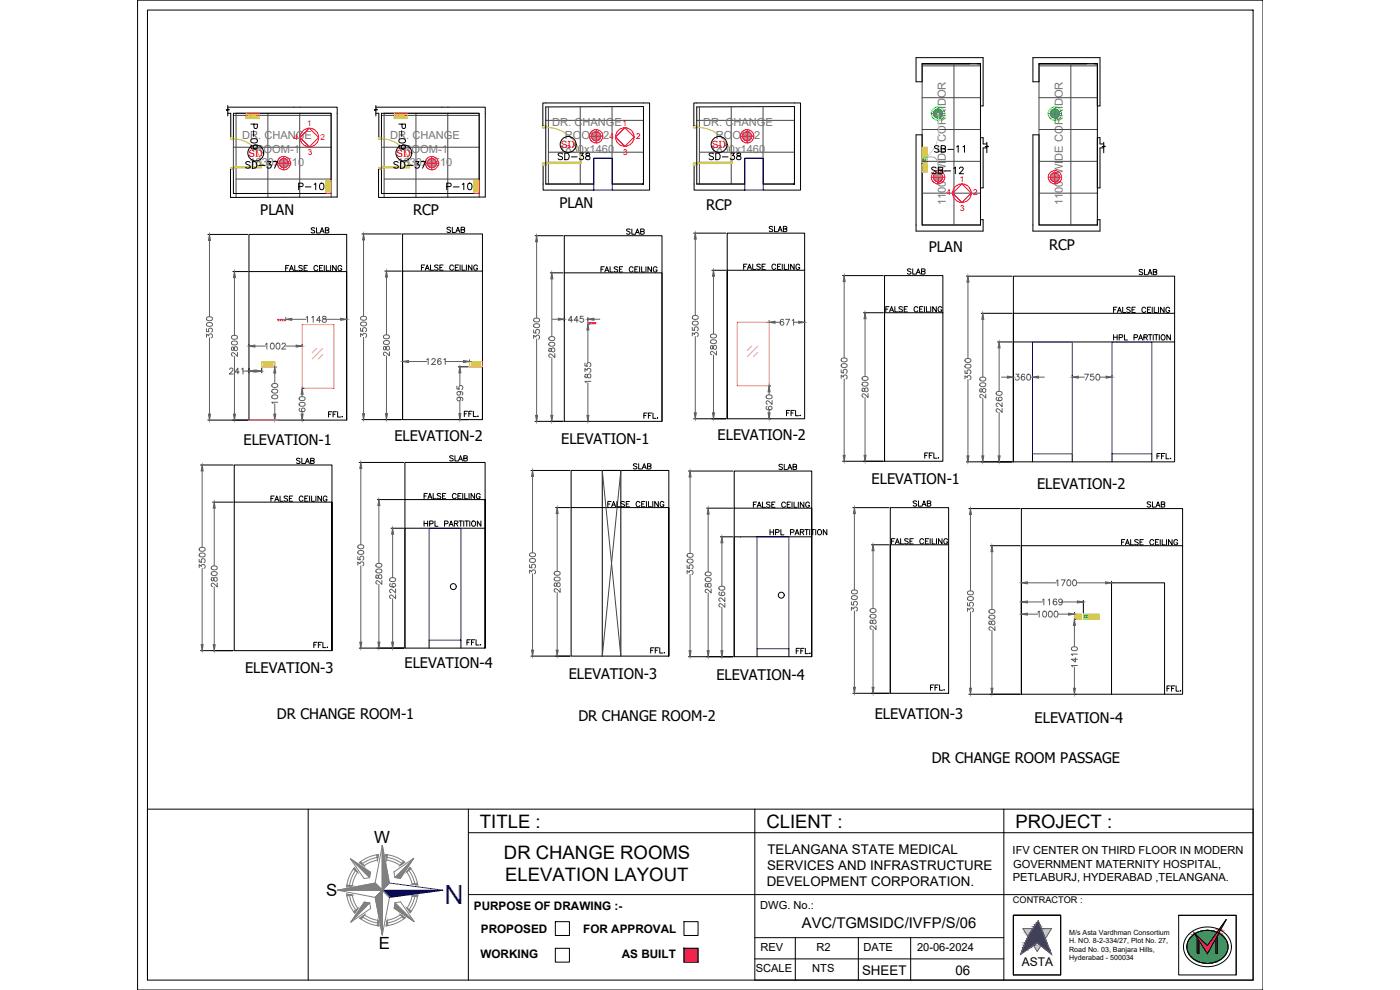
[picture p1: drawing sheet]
<svg xmlns="http://www.w3.org/2000/svg" width="420mm" height="297mm" viewBox="0 0 420 297" stroke-linecap="round" stroke-linejoin="round" font-family="sans-serif">
<defs><g id="words">
<text font-size="7.9" fill="#00f" x="139.1" y="265.4" transform="rotate(180 139.1 265.4)">N</text>
<g font-size="5.6">
<text x="144" y="248.3">TITLE :</text>
<text x="230" y="248.3">CLIENT :</text>
<text x="304.8" y="248.3">PROJECT :</text>
<text x="151.3" y="257.7">DR CHANGE ROOMS</text>
<text x="151.6" y="264.4">ELEVATION LAYOUT</text>
</g>
<g font-size="5.3">
<text x="279.4" y="46.9">SB-11</text>
<text x="73" y="51.9">SD-37</text>
<text x="117.5" y="51.9">SD-37</text>
<text x="88.9" y="58.2">P-10</text>
<text x="133.4" y="58.2">P-10</text>
</g>
<g font-size="5">
<text x="112.3" y="253.1">W</text>
<text x="97.9" y="269">S</text>
<text x="113.7" y="284.9">E</text>
</g>
<g font-size="4.9">
<text x="78.3" y="45.9" transform="rotate(-90 78.3 45.9)">P-09</text>
<text x="122.8" y="45.9" transform="rotate(-90 122.8 45.9)">P-09</text>
<text x="166.5" y="49">SD-38</text>
<text x="212" y="49">SD-38</text>
<text x="278.7" y="53.3">SB-12</text>
<text x="92.4" y="71.3">SLAB</text>
<text x="187.3" y="71.6">SLAB</text>
<text x="230" y="70.9">SLAB</text>
<text x="271.3" y="83.6">SLAB</text>
<text x="88.2" y="140.4">SLAB</text>
<text x="134.1" y="139.7">SLAB</text>
<text x="232.8" y="142.2">SLAB</text>
<text x="343.3" y="153.5">SLAB</text>
</g>
<g font-size="4.4">
<text x="78.1" y="64.5">PLAN</text>
<text x="124" y="64.5">RCP</text>
<text x="167.9" y="62.3">PLAN</text>
<text x="211.9" y="62.9">RCP</text>
<text x="133.4" y="70.9">SLAB</text>
<text x="278.8" y="75.6">PLAN</text>
<text x="314.8" y="75.1">RCP</text>
<text x="341.1" y="83.6">SLAB</text>
<text x="97.7" y="126.3">FFL.</text>
<text x="192.3" y="126.6">FFL.</text>
<text x="215.4" y="131.9">ELEVATION-2</text>
<text x="73.1" y="133.4">ELEVATION-1</text>
<text x="118.4" y="132.3">ELEVATION-2</text>
<text x="168.4" y="133.4">ELEVATION-1</text>
<text x="189.1" y="141.8">SLAB</text>
<text x="261.6" y="145.1">ELEVATION-1</text>
<text x="311.2" y="146.9">ELEVATION-2</text>
<text x="273" y="153.1">SLAB</text>
<text x="93.1" y="195.4">FFL.</text>
<text x="238.1" y="197.2">FFL.</text>
<text x="73.5" y="201.9">ELEVATION-3</text>
<text x="121.4" y="200.4">ELEVATION-4</text>
<text x="170.7" y="203.6">ELEVATION-3</text>
<text x="215" y="203.9">ELEVATION-4</text>
<text x="83.1" y="215.8">DR CHANGE ROOM-1</text>
<text x="262.5" y="215.8">ELEVATION-3</text>
<text x="173.6" y="216.2">DR CHANGE ROOM-2</text>
<text x="310.5" y="217.1">ELEVATION-4</text>
<text x="279.6" y="229.1">DR CHANGE ROOM PASSAGE</text>
<text x="240.6" y="278.5">AVC/TGMSIDC/IVFP/S/06</text>
</g>
<g font-size="4">
<text x="230.3" y="256.1">TELANGANA STATE MEDICAL</text>
<text x="230.2" y="260.9">SERVICES AND INFRASTRUCTURE</text>
<text x="230.1" y="265.7">DEVELOPMENT CORPORATION.</text>
<text x="258.7" y="292.6">SHEET</text>
<text x="286.8" y="292.6">06</text>
</g>
<text font-size="3.6" x="306.6" y="290">ASTA</text>
<g font-size="3.5">
<text x="142.2" y="273">PURPOSE OF DRAWING :-</text>
<text x="144.3" y="279.8">PROPOSED</text>
<text x="175" y="279.8">FOR APPROVAL</text>
<text x="144.2" y="287.5">WORKING</text>
<text x="186.6" y="287.5">AS BUILT</text>
</g>
<g font-size="3.3" fill="#767676">
<text x="72.7" y="41.8">DR. CHANGE</text>
<text x="117.1" y="41.8">DR. CHANGE</text>
<text x="165.7" y="37.8">DR. CHANGE</text>
<text x="169.5" y="41.8">ROOM-2</text>
<text x="211" y="37.8">DR. CHANGE</text>
<text x="214.8" y="41.8">ROOM-2</text>
<text x="76.7" y="45.8">ROOM-1</text>
<text x="121.1" y="45.8">ROOM-1</text>
<text x="167.9" y="45.8">1830x1460</text>
<text x="213.2" y="45.8">1830x1460</text>
<text x="74.8" y="49.8">1830x1510</text>
<text x="119.3" y="49.8">1830x1510</text>
<text x="283.9" y="61.5" transform="rotate(-90 283.9 61.5)">1100 WIDE CORRIDOR</text>
<text x="319" y="61.5" transform="rotate(-90 319 61.5)">1100 WIDE CORRIDOR</text>
</g>
<g font-size="3.3">
<text x="303.9" y="256.3">IFV CENTER ON THIRD FLOOR IN MODERN</text>
<text x="304" y="260.4">GOVERNMENT MATERNITY HOSPITAL,</text>
<text x="304" y="264.4">PETLABURJ, HYDERABAD ,TELANGANA.</text>
<text x="228.2" y="272.8">DWG. No.:</text>
<text x="228.2" y="285.4">REV</text>
<text x="245" y="285.4">R2</text>
<text x="259.1" y="285.4">DATE</text>
<text x="275.2" y="285.4">20-06-2024</text>
<text x="226.8" y="291.7">SCALE</text>
<text x="243.8" y="291.7">NTS</text>
</g>
<g font-size="3" fill="#f00">
<text x="74.6" y="47">SD</text>
<text x="119" y="47">SD</text>
<text x="168.3" y="44.5">SD</text>
<text x="213.7" y="44.5">SD</text>
</g>
<text font-size="2.7" x="304" y="270.8">CONTRACTOR :</text>
<g font-size="2.4" fill="#f00">
<text x="88.2" y="41.9">4</text>
<text x="92.2" y="37.9">1</text>
<text x="96.2" y="41.9">2</text>
<text x="182.9" y="41.8">4</text>
<text x="186.9" y="37.7">1</text>
<text x="190.9" y="41.8">2</text>
<text x="92.3" y="46.6">3</text>
<text x="187" y="46.5">3</text>
<text x="284" y="58.6">4</text>
<text x="288" y="54.6">1</text>
<text x="292.1" y="58.6">2</text>
<text x="288.2" y="63.3">3</text>
</g>
<g font-size="2.1">
<text x="320.9" y="280.5">M/s Asta Vardhman Consortium</text>
<text x="320.9" y="283">H. NO. 8-2-334/27, Plot No. 27,</text>
<text x="320.9" y="285.6">Road No. 03, Banjara Hills,</text>
<text x="320.9" y="288.1">Hyderabad - 500034</text>
</g>
</g></defs>
<!-- layer: ELE-LIGHTING WIRING -->
<g fill="none" stroke="#454545" stroke-width=".3">
<path d="M276.7 19.8h17.6M286.3 19.1v48.4M294.3 19.1h-17.6v48.4h17.6M311.8 19.8h17.5M321.4 19.1v48.4M329.3 19.1h-17.5v48.4h17.5M70 34.6h29.4M80.4 34v25.2M89.9 34v25.2M114.5 34.6h29.3M124.8 34v25.2M134.4 34v25.2"/>
<path d="M163.8 36.1h29.3v19.1h-9.3v-7.7h-5.6v7.7h-14.4M164.6 32.1v23.1M174.1 32v23.2M183.7 32v23.2M209.1 36.1h29.3v19.1h-9.3v-7.7h-5.6v7.7h-14.4M209.9 32.1v23.1M219.5 32v23.2M229 32v23.2M276.7 38.9h17.6M276.7 29.3h17.6M311.8 38.9h17.5M311.8 29.3h17.5"/>
<path d="M70 44.2h29.4M70.8 53.7h28.6M99.4 59.1v-25.1h-28.6v25.2M114.5 44.2h29.3M115.3 53.7h28.5M143.8 59.1v-25.1h-28.5v25.2M164.6 45.7h28.5M209.9 45.7h28.5M276.7 58h17.6M276.7 48.4h17.6M311.8 58h17.5M311.8 48.4h17.5"/>
</g>
<!-- layer: walls -->
<g fill="none" stroke="#000" stroke-width=".3">
<path d="M274.9 17.3v7.2h1.8v-5.4M291.1 19.1h-14.4h17.6h-1M294.3 19.1v12.7h.8M295 17.3v14.5M310 17.3v7.2h1.8v-5.4M326.1 19.1h-14.3h17.5h-.9M330.1 17.3v14.5h-.8v-12.7M68.3 34h1v7.2h.7v-7.2h29.4v24.1M88.2 32.2h1.8M112.7 34h1v7.2h.8v-7.2h29.3v24.1M132.6 32.2h1.9M163 37.7h.8v-5.6l29.3-.1v23.2"/>
<path d="M208.3 37.7h.8v-5.6l29.3-.1v23.2M69.3 50.8h.7v7.3M101.2 59.1l-31.2 .1M113.7 50.8h.8v7.3M145.6 59.1l-31.1 .1M163 55.2v-5.6h.8v5.6h14.4M183.8 55.2h9.3h-.2M208.3 55.2v-5.6h.8v5.6h14.4M229.1 55.2h9.3h-.2M295 41.3v1.9M295.1 41.3h-.8v15.1h.7v-12M330.1 43.2v-1.9h-.8v15.1h.8v-12"/>
<path d="M274.9 67.5v-27h1.8v27h17.6v-1.6h.7v3.4M310 67.5v-27h1.8v27h17.5v-1.6h.8v3.4"/>
</g>
<!-- layer: 0 -->
<path d="M41.3 0h337.7v297h-337.7zM44.3 3h331.8v291.1h-331.8zM68.4 31.7v1l.4 .3h-.9l.5 .2v1.6M112.8 31.7v1l.5 .3h-1l.5 .2v1.6M296.2 42.7v1l.4 .3h-.9l.5 .3v1.5M331.2 42.7v1l.5 .3h-.9l.4 .3v1.5M226.5 242.8v51.3h149.6M376.1 242.8h-331.8v51.3M318.3 274.6h-14.2v17.9M353.7 274.6h17.3v17.9M304.1 292.5h14.2M304.1 292.4v-17.8h14.2v17.8" fill="none" stroke="#000" stroke-width=".3"/>
<!-- layer: HATCH -->
<path d="M376.1 242.8v51.3" fill="none" stroke="#000" stroke-width=".3"/>
<!-- layer: TITLE -->
<g fill="none" stroke="#808080" stroke-width=".3">
<path d="M105.2 257.7l6 4-.3 1.6-1.6 .3zM113.1 257.3l-2.6 .8-1.7 1M113.6 256.4a10.8 10.8 0 0 0-5.7 2.4l1.4 1 1.6-1 2.4-.7 .3-1.7M114.7 253.7v13.4v-13.4M116 258.1l2.5 .7 1.6 .9M116.1 258.1l-.4-1.7a10.8 10.8 0 0 1 5.8 2.3l-1.4 1M116.2 257.3l1.9 .5 2.5 1.2M101.3 267.1h13.4l-2.1 2.2 2.1-2.2zM104 268.2l1.7 .4 .7 2.3 1 1.7-.9 1.4a10.7 10.7 0 0 1-2.5-5.8zM104.9 268.7l.8 2.6 1.1 1.7M106.4 260.4l.9 1.3-1.1 2.3-.5 1.8-1.7 .3a10.8 10.8 0 0 1 2.4-5.7zM106.7 261.3l-1.1 1.7-.7 2.7"/>
<path d="M108.9 275.2l1.8 1 2.6 .7M109.3 270.7l1.7 .2 .2 1.7-5.9 4.1zM112.6 265l2.1 2.1-2.1-2.1M112.6 265l-11.3 2.1 11.3 2.2 2.1 11.2 2.2-11.3M113.4 276.1l-1.8-.4-2.2-1.2-1.4 1a10.8 10.8 0 0 0 5.7 2.3l-.3-1.7M116.2 276.1l1.8-.5 2.2-1.2 1.4 1a10.8 10.8 0 0 1-5.7 2.4zM116.9 264.9l-2.2-11.2-2.1 11.3M116.9 264.9l-2.2 2.2v13.4v-13.4l2.2 2.1-2.2-2.1zM118.2 261.6l6-4.1-4.1 6-1.6-.2zM118.6 270.9l1.6-.3 4.1 5.9-6-4zM120.7 275.1l-1.8 1-2.6 .8M122.7 261.2l1.3 2.3 .5 1.9"/>
<path d="M123 260.2a10.8 10.8 0 0 1 2.4 5.3l-1.7-.2-.5-1.7-1.1-2zM123.7 268.8l1.7-.2a10.8 10.8 0 0 1-2.3 5.2l-1-1.4 .9-1.4zM124.5 268.7l-.5 1.9-1.2 2.3"/>
</g>
<g fill="#808080" stroke="#808080" stroke-width=".3">
<path d="M114.7 253.7l2.2 11.2-2.2 2.2z"/>
<path d="M114.7 267.1v13.4l-2.1-11.2z"/>
<path d="M120.2 274.4l1.4 1-.4 .3z"/>
<path d="M118.6 270.9l5.7 5.6-6-4z"/>
<path d="M122.1 272.4l1.3 1-.3 .4z"/>
<path d="M116.2 276.1l.2 1.6-.5 .1z"/>
<path d="M113.4 276.1l.3 1.7-.5-.1z"/>
<path d="M106.1 273.5l1.3-.9-.9 1.4z"/>
<path d="M108 275.5l1.4-1-1 1.3z"/>
<path d="M109.3 270.7l1.7 .2-5.7 5.8z"/>
<path d="M101.3 267.1l11.3-2.1 2.1 2.1z"/>
<path d="M104 268.3l1.7 .3-1.6 .2z"/>
<path d="M104.1 265.5l1.6 .3-1.7 .3z"/>
<path d="M124.2 257.5l-4.1 6-1.6-.2z"/>
<path d="M121 258.4l.5 .3-1.4 1z"/>
<path d="M123 260.2l.4 .5-1.3 .9z"/>
<path d="M115.7 256.4l.6 .1-.2 1.6z"/>
<path d="M105.2 257.7l6 4-.3 1.6z"/>
<path d="M113 256.5l.6-.1-.3 1.7z"/>
<path d="M106.4 260.4l.9 1.3-1.3-.9z"/>
<path d="M107.9 258.8l.4-.3 1 1.3z"/>
<path d="M123.7 265.3l1.6-.3 .1 .5z"/>
<path d="M123.7 268.8l1.7-.2-.1 .5z"/>
</g>
<path d="M116.9 264.9l16 2.2-16 2.1" fill="none" stroke="#00f" stroke-width=".3"/>
<path d="M114.7 267.1h18.2l-16 2.1z" fill="#00f" stroke="#00f" stroke-width=".3"/>
<!-- layer: MEP_HVAC_TEXT -->
<path d="M140.6 249.8h235.5M140.6 242.8v51.3M301.3 242.8v51.3M140.6 268.4h85.9M226.5 268.4h149.6M226.5 281.3h74.8M226.5 287.7h74.8M238.7 281.3v12.8M257.6 281.3v12.8M273.3 281.3v12.8" fill="none" stroke="#000" stroke-width=".3"/>
<!-- layer: 0.0 -->
<path d="M166.7 276.5h4.2v4.2h-4.2zM205.3 276.5h4.2v4.2h-4.2zM318.3 274.6v17.9M353.7 274.6h17.3v17.9h-17.3zM358.4 279.9l4 3.8 5.6-7.8-5.6 10.2zM166.7 284.5h4.2v4.2h-4.2zM205.3 284.5h4.2v4.2h-4.2zM304.1 292.5v-17.9h14.2h-14.2v17.9h14.2M356.9 280.2l2.2-1.4 2.4-.6 2.4 .1 2.4 .8 1.9 1.5 1.1 1.8 .2 2.2-.5 1.9-1.8 2-2.5 1.2-3 .3-1.7-.3-1.4-.5-1.2-.8-1-1-.7-1.1-.4-1.3-.1-1.4 .3-1.2 .5-1.1zM357.4 281.2a6.9 6.9 0 0 1 10.8 1.3 4.8 4.8 0 0 1-3.9 6.3 6.4 6.4 0 0 1-8-3.9 4.2 4.2 0 0 1 1.1-3.7zM359.3 281.4v4.7h.5v-3.9M365.4 280.6v5.5h-.5v-4.6" fill="none" stroke="#000" stroke-width=".3"/>
<!-- layer: MEP_HVAC_TEXT -->
<path d="M205.3 284.5l4.2 4.2v-4.2zM205.3 284.5l4.2 4.2h-4.2z" fill="#f00" stroke="#f00" stroke-width=".3"/>
<!-- layer: 0.0 -->
<g fill="#000" stroke="#000" stroke-width=".3">
<path d="M365.4 280.6v.8h-.4z"/>
<path d="M359.3 281.5l.5 .7zM359.3 281.5l.5 .7h-.5z"/>
<path d="M359.3 282.2l.5 3.9v-3.9zM359.3 282.2l.5 3.9h-.5z"/>
<path d="M365 281.4l.4 .1zM365 281.4l.4 .1z"/>
<path d="M364.9 281.5l.5 4.6v-4.6zM364.9 281.5l.5 4.6h-.5z"/>
</g>
<g fill="#139b48" stroke="#139b48" stroke-width=".3">
<path d="M362.2 279.2h.4z"/>
<path d="M362.1 289h.6z"/>
<path d="M362.2 279.2h.5zM362 279.2h.7z"/>
<path d="M362 279.2h.8zM361.9 279.2h.9z"/>
<path d="M361.9 279.2h1.1zM361.7 279.2h1.3z"/>
<path d="M361.7 279.2h1.4zM361.6 279.2h1.5z"/>
<path d="M361.6 279.2h1.7zM361.4 279.2h1.9z"/>
<path d="M361.4 279.2h2zM361.4 279.2h2z"/>
<path d="M361.4 279.2h2.2zM361.2 279.2h2.4z"/>
<path d="M361.2 279.2l2.5 .1zM361.1 279.3h2.6z"/>
<path d="M361.1 279.3h2.7zM360.9 279.3h2.9z"/>
<path d="M360.9 279.3h3.1zM360.8 279.3h3.2z"/>
<path d="M360.8 279.3l3.3 .1zM360.6 279.4h3.5z"/>
<path d="M360.6 279.4h3.6zM360.5 279.4h3.7z"/>
<path d="M360.5 279.4h3.9zM360.4 279.4h4z"/>
<path d="M360.4 279.4h4.1zM360.3 279.4h4.2z"/>
<path d="M360.3 279.4l4.3 .1zM360.1 279.5h4.5z"/>
<path d="M360.1 279.5h4.6zM360 279.5h4.7z"/>
<path d="M360 279.5l4.9 .1zM359.8 279.6h5.1z"/>
<path d="M359.8 279.6h5.2zM359.7 279.6h5.3z"/>
<path d="M359.7 279.6l5.5 .1zM359.6 279.7h5.6z"/>
<path d="M359.6 279.7h5.7zM359.5 279.7h5.8z"/>
<path d="M359.5 279.7h5.8zM359.3 279.8h5.9z"/>
<path d="M359.3 279.8h5.9zM359.1 279.9h6z"/>
<path d="M359.1 279.9h6zM358.9 280h6.1z"/>
<path d="M365.7 280l.3 .1zM365.7 280l.3 .1z"/>
<path d="M358.9 280h6.1zM358.6 280.2h6.3z"/>
<path d="M365.7 280.1l.5 .1zM365.7 280.1l.5 .1h-.6z"/>
<path d="M358.5 280.2l.2 .2zM358.3 280.4h.4z"/>
<path d="M365.6 280.2l.8 .2zM365.6 280.2l.8 .2h-.9z"/>
<path d="M358.3 280.4l.4 .1zM358.1 280.5h.6z"/>
<path d="M365.5 280.4l1.1 .1zM365.5 280.4l1.1 .1h-1.1z"/>
<path d="M365.5 280.5l1.2 .1zM365.5 280.5l1.2 .1z"/>
<path d="M358.1 280.5l.7 .2zM357.9 280.7l.2-.2 .7 .2z"/>
<path d="M365.4 280.6l1.5 .1zM365.4 280.6l1.5 .1z"/>
<path d="M357.9 280.7l1.1 .1zM357.7 280.8l.2-.1 1.1 .1z"/>
<path d="M365.4 280.7l1.6 .2zM365.4 280.7l1.6 .2h-1.6z"/>
<path d="M357.7 280.8l1.4 .2-.1-.2zM357.6 281l.1-.2 1.4 .2z"/>
<path d="M365.4 280.9l1.8 .1-.2-.1zM365.4 280.9l1.8 .1h-1.8z"/>
<path d="M357.6 281l1.6 .2-.1-.2zM357.6 281l1.6 .2h-1.8z"/>
<path d="M365.4 281l2 .2-.2-.2zM365.4 281l2 .2h-2z"/>
<path d="M357.4 281.2l1.9 .2-.1-.2zM357.4 281.2l1.9 .2h-2.1z"/>
<path d="M357.2 281.4h2.1zM357.2 281.4h2.1z"/>
<path d="M365.4 281.2l2.1 .2-.1-.2zM365.4 281.2l2.1 .2h-2.1z"/>
<path d="M357.2 281.4l2.1 .2v-.2zM357.2 281.4l2.1 .2h-2.2z"/>
<path d="M365.4 281.4l2.3 .2-.2-.2zM365.4 281.4l2.3 .2h-2.3z"/>
<path d="M357.1 281.6l2.2 .2v-.2zM357.1 281.6l2.2 .2h-2.4z"/>
<path d="M365.4 281.6l2.4 .2-.1-.2zM365.4 281.6l2.4 .2h-2.4z"/>
<path d="M356.9 281.8l2.4 .2v-.2zM356.9 281.8l2.4 .2h-2.5z"/>
<path d="M365.4 281.8l2.6 .2-.2-.2zM365.4 281.8l2.6 .2h-2.6z"/>
<path d="M356.8 282l2.5 .2v-.2zM356.8 282l2.5 .2h-2.6z"/>
<path d="M365.4 282l2.7 .2-.1-.2zM365.4 282l2.7 .2h-2.7z"/>
<path d="M356.7 282.2l2.6 .2v-.2zM356.7 282.2l2.6 .2h-2.7z"/>
<path d="M365.4 282.2l2.8 .2-.1-.2zM365.4 282.2l2.8 .2h-2.8z"/>
<path d="M356.6 282.4l2.7 .2v-.2zM356.6 282.4l2.7 .2h-2.8z"/>
<path d="M365.4 282.4l2.9 .2-.1-.2zM365.4 282.4l2.9 .2h-2.9z"/>
<path d="M356.5 282.6l2.8 .2v-.2zM356.5 282.6l2.8 .2h-2.9z"/>
<path d="M365.4 282.6l2.9 .2v-.2zM365.4 282.6l2.9 .2h-2.9z"/>
<path d="M356.4 282.8l2.9 .2v-.2zM356.4 282.8l2.9 .2h-3z"/>
<path d="M365.4 282.8l3 .3-.1-.3zM365.4 282.8l3 .3h-3z"/>
<path d="M356.3 283l3 .2v-.2zM356.3 283l3 .2h-3z"/>
<path d="M365.4 283.1l3.1 .2-.1-.2zM365.4 283.1l3.1 .2h-3.1z"/>
<path d="M356.3 283.2l3 .3v-.3zM356.3 283.2l3 .3h-3z"/>
<path d="M365.4 283.3l3.1 .2v-.2zM365.4 283.3l3.1 .2h-3.1z"/>
<path d="M356.3 283.5l3 .2v-.2zM356.3 283.5l3 .2h-3.1z"/>
<path d="M365.4 283.5l3.1 .2v-.2zM365.4 283.5l3.1 .2h-3.1z"/>
<path d="M358.6 280.2l3.8 3.5 2.5-3.5zM358.6 280.2l3.8 3.5z"/>
<path d="M356.2 283.7l3.1 .2v-.2zM356.2 283.7l3.1 .2h-3.1z"/>
<path d="M365.4 283.7l3.1 .3v-.3zM365.4 283.7l3.1 .3h-3.1z"/>
<path d="M356.2 283.9l3.1 .2v-.2zM356.2 283.9l3.1 .2h-3.1z"/>
<path d="M365.4 284l3.1 .2v-.2zM365.4 284l3.1 .2h-3.1z"/>
<path d="M356.2 284.1l3.1 .3v-.3zM356.2 284.1l3.1 .3h-3.1z"/>
<path d="M365.4 284.2l3.1 .2v-.2zM365.4 284.2l3.1 .2h-3.1z"/>
<path d="M356.2 284.4l3.1 .2v-.2zM356.2 284.4l3.1 .2h-3.1z"/>
<path d="M365.4 284.4l3.1 .2v-.2zM365.4 284.4l3.1 .2h-3.1z"/>
<path d="M356.2 284.6l3.1 .2v-.2zM356.2 284.6l3.1 .2h-3z"/>
<path d="M365.4 284.6l3.1 .3v-.3zM365.4 284.6l3.1 .3h-3.1z"/>
<path d="M356.3 284.8l3 .2v-.2zM356.3 284.8l3 .2h-3z"/>
<path d="M365.4 284.9l3 .2 .1-.2zM365.4 284.9l3 .2h-3z"/>
<path d="M356.3 285l3 .3v-.3zM356.3 285l3 .3h-2.9z"/>
<path d="M365.4 285.1l3 .2v-.2zM365.4 285.1l3 .2h-3z"/>
<path d="M356.4 285.3l2.9 .2v-.2zM356.4 285.3l2.9 .2h-2.8z"/>
<path d="M365.4 285.3l2.9 .2 .1-.2zM365.4 285.3l2.9 .2h-2.9z"/>
<path d="M356.5 285.5l2.8 .2v-.2zM356.5 285.5l2.8 .2h-2.8z"/>
<path d="M365.4 285.5l2.8 .2 .1-.2zM365.4 285.5l2.8 .2h-2.8z"/>
<path d="M356.5 285.7l2.8 .2v-.2zM356.5 285.7l2.8 .2h-2.7z"/>
<path d="M365.4 285.7l2.7 .2 .1-.2zM365.4 285.7l2.7 .2h-2.7z"/>
<path d="M364.9 281.6v4.5zM364.9 281.6v4.5h-2.5z"/>
<path d="M359.8 282.2l2.6 3.9zM359.8 282.2l2.6 3.9h-2.6z"/>
<path d="M356.6 285.9l2.7 .2v-.2zM356.6 285.9l2.7 .2h-2.6z"/>
<path d="M365.4 285.9l2.6 .2 .1-.2zM365.4 285.9l2.6 .2h-2.6z"/>
<path d="M362.4 286.1h2.5zM362.4 286.1h2.5z"/>
<path d="M359.8 286.1h2.6zM359.8 286.1h2.6z"/>
<path d="M356.7 286.1h2.6zM356.7 286.1h2.6z"/>
<path d="M356.8 286.1h11.2zM356.8 286.1l11.2 .1z"/>
<path d="M356.8 286.2l11.1 .1 .1-.1zM356.8 286.2l11.1 .1h-11z"/>
<path d="M356.9 286.3h11zM356.9 286.3l11 .1z"/>
<path d="M356.9 286.4l10.8 .1 .2-.1zM356.9 286.4l10.8 .1h-10.7z"/>
<path d="M357 286.5h10.7zM357 286.5l10.7 .1z"/>
<path d="M357 286.6l10.6 .1 .1-.1zM357 286.6l10.6 .1h-10.5z"/>
<path d="M357.1 286.7h10.5zM357.1 286.7h10.5z"/>
<path d="M357.2 286.7l10.2 .2 .2-.2zM357.2 286.7l10.2 .2h-10.1z"/>
<path d="M357.3 286.9h10.1zM357.3 286.9h10.1z"/>
<path d="M357.3 286.9l10 .2 .1-.2zM357.3 286.9l10 .2h-9.8z"/>
<path d="M357.5 287.1h9.8zM357.5 287.1h9.7z"/>
<path d="M357.5 287.1h9.7zM357.5 287.1l9.6 .2z"/>
<path d="M357.6 287.3h9.5zM357.6 287.3h9.5z"/>
<path d="M357.7 287.3h9.4zM357.7 287.3l9.2 .1z"/>
<path d="M357.8 287.4h9.1zM357.8 287.4l9.1 .1z"/>
<path d="M357.9 287.5h9zM357.9 287.5l8.8 .1z"/>
<path d="M358 287.6h8.7zM358 287.6h8.7z"/>
<path d="M358.1 287.6h8.6zM358.1 287.6l8.4 .2z"/>
<path d="M358.2 287.8h8.3zM358.2 287.8h8.3z"/>
<path d="M358.3 287.8h8.2zM358.3 287.8l8 .1z"/>
<path d="M358.4 287.9h7.9zM358.4 287.9h7.9z"/>
<path d="M358.5 287.9h7.8zM358.5 287.9l7.6 .1z"/>
<path d="M358.7 288h7.4zM358.7 288l7.3 .1z"/>
<path d="M358.7 288.1h7.3zM358.7 288.1l7.1 .1z"/>
<path d="M358.9 288.2h6.9zM358.9 288.2h6.9z"/>
<path d="M358.9 288.2h6.9zM358.9 288.2l6.7 .1z"/>
<path d="M359.1 288.3h6.5zM359.1 288.3h6.5z"/>
<path d="M359.2 288.3h6.4zM359.2 288.3l6.2 .1z"/>
<path d="M359.4 288.4h6zM359.4 288.4h5.9z"/>
<path d="M359.4 288.4h5.9zM359.4 288.4l5.7 .1z"/>
<path d="M359.6 288.5h5.5zM359.6 288.5h5.5z"/>
<path d="M359.7 288.5h5.4zM359.7 288.5l5.2 .1z"/>
<path d="M359.9 288.6h5zM359.9 288.6h4.9z"/>
<path d="M359.9 288.6h4.9zM359.9 288.6l4.7 .1z"/>
<path d="M360.1 288.7h4.5zM360.1 288.7h4.5z"/>
<path d="M360.2 288.7h4.4zM360.2 288.7l4.1 .1z"/>
<path d="M360.4 288.8h3.9zM360.4 288.8h3.9z"/>
<path d="M360.5 288.8h3.8zM360.5 288.8h3.6z"/>
<path d="M360.7 288.8h3.4zM360.7 288.8h3.3z"/>
<path d="M360.7 288.8h3.3zM360.7 288.8l3.1 .1z"/>
<path d="M360.9 288.9h2.9zM360.9 288.9h2.8z"/>
<path d="M361 288.9h2.7zM361 288.9h2.5z"/>
<path d="M361.2 288.9h2.3zM361.2 288.9h2.3z"/>
<path d="M361.3 288.9h2.2zM361.3 288.9l1.9 .1z"/>
<path d="M361.5 289h1.7zM361.5 289h1.7z"/>
<path d="M361.6 289h1.6zM361.6 289h1.4z"/>
<path d="M361.8 289h1.2zM361.8 289h1.1z"/>
<path d="M361.8 289h1.1zM361.8 289h.9z"/>
<path d="M362.1 289h.5zM362.2 289h.4z"/>
</g>
<g fill="#ed1f24" stroke="#ed1f24" stroke-width=".3">
<path d="M368 275.9l-1.6 3h-.5z"/>
<path d="M365.9 278.9h.5z"/>
<path d="M365.3 279.7l.1 .1z"/>
<path d="M365.4 279.8h.5z"/>
<path d="M365.9 278.9l.4 .1zM366.1 279h.2z"/>
<path d="M365.9 278.9l.2 .1zM365.9 278.9l.2 .1z"/>
<path d="M365.8 279l.5 .1zM365.8 279l.5 .1z"/>
<path d="M365.7 279.1l.2 .6 .4-.6zM365.7 279.1l.2 .6h-.6z"/>
<path d="M365.3 279.7h.6zM365.3 279.7l.6 .1z"/>
<path d="M365.4 279.8l.4 .1zM365.6 279.9h.2z"/>
<path d="M365.2 279.8l.4 .1zM365.2 279.8l.4 .1z"/>
<path d="M365.1 279.9l.7 .1zM365.1 279.9l.7 .1z"/>
<path d="M365.1 280l.5 .2 .2-.2zM365.1 280l.5 .2h-.7z"/>
<path d="M364.9 280.2l-1.2 3.5 1.9-3.5zM364.9 280.2l-1.2 3.5h-1.3z"/>
<path d="M358.6 280.2l3.8 3.5zM358.6 280.2l3.8 3.5h-1.6z"/>
<path d="M360.8 283.7l1.6 2.4zM360.8 283.7h2.9l-1.3 2.4z"/>
</g>
<!-- layer: 0 -->
<path d="M358.4 279.9l.2 .3z" fill="#ed1f24" stroke="#ed1f24" stroke-width=".3"/>
<g fill="#c7c8ca" stroke="#c7c8ca" stroke-width=".3">
<path d="M308.1 280.3h.8l-.2 .4z"/>
<path d="M312.5 278.6h3.1l-1.5 2.4z"/>
<path d="M310.2 283.7l1.1-.8 1 .8z"/>
<path d="M310.2 283.7l2.2 .1z"/>
<path d="M307 278.6l3 .3 .2-.3zM307 278.6l3 .3h-2.8z"/>
<path d="M307.2 278.9l2.5 .3 .3-.3zM307.2 278.9l2.5 .3h-2.3z"/>
<path d="M307.4 279.2l2.1 .3 .2-.3zM307.4 279.2l2.1 .3h-2z"/>
<path d="M307.5 279.5l1.8 .3 .2-.3zM307.5 279.5l1.8 .3h-1.6z"/>
<path d="M307.7 279.8l1.4 .2 .2-.2zM307.7 279.8l1.4 .2h-1.2z"/>
<path d="M307.9 280l1 .3 .2-.3zM307.9 280l1 .3h-.8z"/>
<path d="M308.1 280.3l.2 .4h.4zM308.3 280.7h.4l-.2 .3z"/>
<path d="M312.5 278.6l.9 2.4h.7zM313.4 281h.7l-.4 .6z"/>
<path d="M310.2 283.7l2.2 .1zM310.2 283.8h2.2l-1.1 1.7z"/>
</g>
<path d="M310.4 278.6h-3.4l1.5 2.4M311.6 276.3l4 10-4.3-3.4-5 3.4 2.4-5.6zM312.5 278.6h3.1l-1.9 3M310.2 283.7l1.1 1.8 1.1-1.7" fill="none" stroke="#636466" stroke-width=".3"/>
<g fill="#293189" stroke="#293189" stroke-width=".3">
<path d="M311.6 276.3l.2 .6h-.6z"/>
<path d="M306.8 285h1.5l-2 1.3z"/>
<path d="M311.3 282.9h2.9l.8 2.1z"/>
<path d="M311.2 276.9l.8 .5-.2-.5zM311.2 276.9l.8 .5h-1.3z"/>
<path d="M310.7 277.4l1.6 .6-.3-.6zM310.7 277.4l1.6 .6h-2z"/>
<path d="M310.3 278l2.2 .6-.2-.6zM310.3 278l2.2 .6h-2.6z"/>
<path d="M309.9 278.6l2.7 .3-.1-.3zM309.9 278.6l2.7 .3h-2.9z"/>
<path d="M309.7 278.9l3 .3-.1-.3zM309.7 278.9l3 .3h-3.1z"/>
<path d="M309.6 279.2l3.3 .3-.2-.3zM309.6 279.2l3.3 .3h-3.5z"/>
<path d="M309.4 279.5l3.6 .3-.1-.3zM309.4 279.5l3.6 .3h-3.8z"/>
<path d="M309.2 279.8l3.9 .3-.1-.3zM309.2 279.8l3.9 .3h-4.1z"/>
<path d="M309 280.1l4.2 .3-.1-.3zM309 280.1l4.2 .3h-4.4z"/>
<path d="M308.8 280.4l4.6 .3-.2-.3zM308.8 280.4l4.6 .3h-4.7z"/>
<path d="M308.7 280.7l4.8 .4-.1-.4zM308.7 280.7l4.8 .4h-5z"/>
<path d="M308.5 281.1l5.1 .3-.1-.3zM308.5 281.1l5.1 .3h-5.3z"/>
<path d="M308.3 281.4l5.4 .3-.1-.3zM308.3 281.4l5.4 .3h-5.5z"/>
<path d="M308.2 281.7l5.7 .3-.2-.3zM308.2 281.7l5.7 .3h-5.9z"/>
<path d="M308 282l6 .3-.1-.3zM308 282l6 .3h-6.1z"/>
<path d="M307.9 282.3l6.2 .4-.1-.4zM307.9 282.3l6.2 .4h-6.4z"/>
<path d="M307.7 282.7l6.5 .2-.1-.2zM307.7 282.7l6.5 .2h-6.6z"/>
<path d="M307.6 282.9h3.7zM307.6 282.9l3.6 .1z"/>
<path d="M307.6 283l2.6 .7 1-.7zM307.6 283l2.6 .7h-2.9z"/>
<path d="M307.3 283.7l1.9 .6 1-.6zM307.3 283.7l1.9 .6h-2.1z"/>
<path d="M311.3 282.9l2.6 2.1h1.1zM313.9 285h1.1l.6 1.3z"/>
<path d="M307.1 284.3l1.2 .7 .9-.7zM307.1 284.3l1.2 .7h-1.5z"/>
</g>
<!-- layer: DOOR -->
<g fill="none" stroke="#c8c92d" stroke-width=".3">
<path d="M162.8 37.7h1.2v.5l-1.1 .2zM163.5 38.2a10.5 10.5 0 0 1 10.9 10.5h-10.4v.4h10.4M208.1 37.7h1.2v.5l-1.1 .2zM208.8 38.2a10.5 10.5 0 0 1 10.9 10.5h-10.4v.4h10.4M69.2 41.7v-.5h.9v.5l-.8 .1M69.2 41.7l.1 .1M69.2 50.3l.9 .1v.4h-.9zM69.3 41.8h.1M69.8 41.7a8.4 8.4 0 0 1 8.7 8.3h-8.4v.4h8.4M113.6 41.7l.2 .1M113.6 41.7v-.5h1v.5l-.8 .1M113.7 50.3l.9 .1v.4h-1z"/>
<path d="M113.8 41.8h.1M114.2 41.7a8.4 8.4 0 0 1 8.7 8.3h-8.3v.4h8.3M162.8 49l1.2 .1v.5h-1.2zM162.9 48.9h.1M208.1 49l1.2 .1v.5h-1.2zM208.2 48.9h.1"/>
</g>
<!-- layer: wall -->
<path d="M163.8 30.9h29.3M209.1 30.9h29.3M70 58.1h29.4M114.5 58.1h29.3M274.9 67.5v1.8M310 67.5v1.8" fill="none" stroke="#000" stroke-width=".3"/>
<!-- layer: ELE-12W LED -->
<g fill="none" stroke="#f00" stroke-width=".3">
<path d="M178.9 38.9v4M224.2 38.9v4M83.2 48.9h4M127.6 48.9h4M176.9 40.9h4M222.2 40.9h4M281.5 51.2v4M314.6 53.2h4M316.6 51.2v4"/>
<circle cx="85.2" cy="48.9" r="1.36"/>
<circle cx="85.2" cy="48.9" r="2.01"/>
<circle cx="129.6" cy="48.9" r="2.01"/>
<circle cx="178.9" cy="40.9" r="1.36"/>
<circle cx="178.9" cy="40.9" r="2.01"/>
<circle cx="224.2" cy="40.9" r="1.36"/>
<circle cx="224.2" cy="40.9" r="2.01"/>
<circle cx="281.5" cy="53.2" r="2.01"/>
<circle cx="316.6" cy="53.2" r="1.36"/>
<circle cx="316.6" cy="53.2" r="2.01"/>
</g>
<g fill="none" stroke="#989898" stroke-width=".3">
<path d="M178.1 39.8l1.8 2-2-1.9M178.1 39.8l1.9 1.9M178.2 39.7l1.9 1.9M178.3 39.7l1.8 1.8M178.4 39.6l1.8 1.8M178.6 39.6l1.6 1.6M178.7 39.5l1.6 1.6M178.8 39.5l1.5 1.5M179 39.5l1.3 1.3M179.2 39.6l1 1M179.3 39.6l.9 .9M179.4 39.6l.8 .8"/>
<path d="M179.7 39.8l.3 .3M223.2 39.9l2 2-2-1.9M223.3 39.9l1.9 1.9M223.4 39.8l1.9 1.9-1.9-1.9M223.5 39.7l1.9 1.9M223.5 39.7l1.9 1.8M223.7 39.6l1.8 1.8-1.8-1.8M223.9 39.6l1.6 1.6-1.7-1.6M224.1 39.5l1.5 1.6M224.2 39.5l1.4 1.4M224.3 39.5l1.3 1.3M224.4 39.5l1.2 1.2"/>
<path d="M224.5 39.6l1.1 1M224.6 39.6l.9 .9M224.7 39.6l.8 .8M224.8 39.7l.6 .6M225 39.8l.3 .3M85 47.6l1.5 1.5M85.1 47.6l1.4 1.5M85.1 47.6l1.4 1.4M85.2 47.6l1.3 1.3M85.3 47.6l1.2 1.2M85.4 47.6l1.1 1.2M129.6 47.6l1.4 1.4"/>
<path d="M129.6 47.6l1.4 1.3M177.5 40.9l1.4 1.4M177.6 40.8l1.4 1.4M177.6 41l1.2 1.3M177.6 40.7l1.5 1.5M177.6 40.6l1.6 1.6M177.6 41.1l1.1 1.1M177.6 41.2l1 1M177.6 40.5l1.7 1.7M177.6 41.3l.9 .9M177.7 40.4l1.7 1.7-1.8-1.7M177.7 40.2l1.9 1.9-1.9-1.8"/>
<path d="M177.8 41.6l.4 .4M177.8 40.1l1.9 1.9-1.9-1.9M179.8 41.9l-1.9-1.9 1.9 1.9M180.2 41.3l-1.7-1.7 1.7 1.7M222.9 40.9l1.3 1.4M222.9 40.8l1.4 1.4M222.9 40.8l1.4 1.5M222.9 41.1l1.1 1.1M222.9 40.7l1.5 1.5M222.9 40.6l1.6 1.6M222.9 40.5l1.7 1.7M222.9 41.2l1 1"/>
<path d="M222.9 41.3l.9 .9M223 40.4l1.6 1.8M223 40.3l1.8 1.8M223 41.5l.6 .6M223.1 41.6l.4 .4M223.1 40.1l2 1.9M224.9 42.1l-1.8-1.9 1.8 1.9M225.6 41.1l-1.6-1.6 1.6 1.7M315.2 53.1l1.4 1.4M315.2 53.2l1.4 1.3M315.2 53.1l1.5 1.4M315.2 53.3l1.3 1.2"/>
<path d="M315.2 53.4l1.2 1.1M315.3 52.9l1.5 1.6M315.3 52.9l1.6 1.6M315.3 53.5l.9 1M315.3 52.8l1.7 1.7M315.3 53.6l.8 .9M315.3 52.7l1.8 1.8M315.3 52.7l1.8 1.7M315.4 52.6l1.8 1.8M315.4 52.5l1.9 1.9M315.4 52.5l1.9 1.8M315.5 53.9l.4 .4"/>
<path d="M315.5 52.4l1.9 1.9M315.6 52.3l1.9 1.9-2-1.9M315.7 52.2l1.8 2M315.9 52l1.8 2M315.9 52l1.9 1.8M316 52l1.8 1.8M316.1 51.9l1.8 1.8M316.1 51.9l1.8 1.7M316.3 51.9l1.6 1.6M316.3 51.8l1.6 1.7M316.6 51.8l1.4 1.3M316.7 51.8l1.3 1.3"/>
<path d="M316.8 51.8l1.1 1.2M316.9 51.8l1 1.1M317 51.9l.9 .9M317.2 52l.6 .6M317.4 52.1l.3 .3M318 53.3l-1.5-1.5 1.4 1.5"/>
</g>
<!-- layer: ELE-2NOS OF 6-16 RAW POWER SOCKET -->
<g fill="none" stroke="#ff7f00" stroke-width=".3">
<path d="M73.9 34h3.9v1.6h-3.9zM74.5 34.3h.3h-.3M74.5 35.3v-1v1h.3v-1h1v1M74.5 35.2v-.8h.3v.8M75.3 34.5l.1 .1zM75.9 34.3h.3h-.3M75.9 34.3v1M76.2 34.4h-.3v.8M76.2 34.3v1M76.3 34.3h.9v1h-.9zM76.7 34.5l.1 .1zM118.3 34h3.9v1.6h-3.9z"/>
<path d="M118.9 34.3h.4h-.4M119 35.2v-.8h.3v.8M119.3 34.3v1h-.4v-1v1M119.7 34.5l.1 .1zM120.2 34.3h-.9v1M120.2 34.3v1M120.3 34.3h.4h-.4M120.6 34.4h-.3v.8M120.7 34.3v1M120.7 34.3h.9v1h-.9zM121.1 34.5l.1 .1zM78.6 108.5h3.9v1.6h-3.9z"/>
<path d="M79.2 108.8h.3h-.3M79.2 108.9h.3v.8h-.3zM79.2 109.7h.3M79.5 108.8v1h-.3v-1v1M79.7 109.5l.2 .1zM80 109l.1 .2zM80.3 109.6h.1M80.5 108.8h-.9v1h1.3v-1M80.5 108.8v1M80.5 108.8h.4h-.4M80.6 109.7h.3M80.9 108.9h-.3v.8h.3"/>
<path d="M81 108.8h.9v1h-.9zM81.1 109.5l.1 .1zM81.4 109v.2zM81.7 109.6h.1M140.9 108.5h3.9v1.6h-3.9zM141.5 108.8h.3h-.3M141.5 109.8v-1v1h.3M141.5 108.9h.3v.8h-.3zM141.5 109.6h.3M141.8 109.8l.1-1h.9v1M142 109.4l.2 .1zM142.3 109l.1 .1z"/>
<path d="M142.6 109.5h.1M142.9 108.8h.3h-.3M142.9 108.8v1M142.9 109.6h.3M143.2 108.9h-.3v.8h.3M143.2 108.8v1h-1.3M143.3 108.8h.9v1h-.9zM143.4 109.4l.2 .1zM143.7 109l.1 .1zM144 109.5h.1"/>
</g>
<!-- layer: FA-BELOW SMOKE DERECTOR -->
<g fill="none" stroke="#000" stroke-width=".3">
<circle cx="76.8" cy="45.9" r="2.39"/>
<circle cx="121.2" cy="45.9" r="2.39"/>
<circle cx="170.5" cy="43.3" r="2.39"/>
<circle cx="215.8" cy="43.3" r="2.39"/>
</g>
<!-- layer: EQP ASBUILT -->
<g fill="none" stroke="#000" stroke-width=".3">
<path d="M274.9 17.3h20.1M294.3 19.1v48.4M310 17.3h20.1M329.3 19.1v48.4M68.4 32.2h19.8M90 32.2h11.2v26.9M112.8 32.2h19.8M134.5 32.2h11.1v26.9M163.8 30.9h-.9v6.8M163.8 37.7v11.9M193.1 30.9h1.8v26.1h-11.1M209.1 30.9h-.9v6.8"/>
<path d="M209.1 37.7v11.9M238.4 30.9h1.9v26.1h-11.2M69.2 50.8v8.4h.8M113.6 50.8v8.4h.9M163 55.2v1.8h15.2M208.3 55.2v1.8h15.2M295 43.2h1.2M295 44.4h1.2M330.1 43.2h1.1M330.1 44.4h1.1M62.4 70.3h12M74.7 70.3h29.3v55.7h-29.3z"/>
<path d="M108.6 70.2h11.9M160.6 70.7h8.4M169.4 70.7h29.3v55.7h-29.3zM208.2 70h9.7M274.9 69.3h20.1M310 69.3h20.1M69.9 81.5h4.5M74.7 81.5h29.3v44.5M85.8 95.3v.1M104 95.3v.1M115.5 81.3h5M144.8 81.3h-24v44.6h24v-55.7h-24v55.7"/>
<path d="M165.1 81.9h3.9M169.4 81.9h29.3v44.5M169.4 95.3v1.1M176.4 95.3v1.1M176.8 97.2h.1M213.7 81.1h4.2M230.8 96.2v.1M241.5 81.1h-23.3v44.6h23.3v-55.7h-23.3v55.7M241.5 96.2v.1M252.9 82.7h12.2M259.1 93.8h6M283 93.8h-17.5v44.6h17.5v-55.7h-17.5v55.7"/>
<path d="M290 82.9h13.8M294.5 94h9.3M352.5 94h-48.4v44.6h48.4v-55.7h-48.4v55.7v-36h48.4M74.7 103.4v.1M74.7 110.5v1.3M78.6 110.5v1.3M82.8 110.1h.1M90.7 103.4v.1M91 116.5h.2M120.8 108v.1M137.5 110.1h3M140.9 108v.1"/>
<path d="M144.8 110.1v15.8M231.2 115.8h.1M299.4 102.6h4.4M304.1 112.7v.1M309.9 112.7v.1M321.8 112.7v.1M333.7 112.7v.1M60.2 139.5h9.7M62.4 126h12M82.8 126h.1M91 126h.2M107.8 138.8h13.4"/>
<path d="M108.6 125.9h11.9M137.5 125.9h3M160.6 126.4h8.4M176.8 126.4h.1M208.2 125.7h9.7M231.2 125.7h.1M252.9 138.4h12.2M290 138.6h13.8M309.9 136.2v2.4M321.8 136.2v2.4M333.7 136.2v2.4M345.7 136.2v2.4"/>
<path d="M63.8 150.7h6.1M70.3 150.7h29.3v44.5h-29.3v-55.7h29.3v55.7M113.2 149.9h8M117.4 158.5h3.8M121.5 149.9h24.1v44.6h-24.1v-55.7h24.1v55.7M145.6 158.5h-24.1v36M159.3 141.2h11.7M166.7 152.3h4.3M171.4 152.3h29.3v44.6h-29.3v-55.7h29.3v55.7M206.6 141.3h13.4M212.1 152.5h7.9M220.3 152.5h23.3v44.5h-23.3v-55.7h23.3v55.7"/>
<path d="M255.9 152.3h10.9M267.2 152.3h17.5v55.7h-17.5zM290.8 152.6h15.4M216.2 161.1h3.8M243.6 161.1h-23.3v35.9M261.5 163.5h5.3M284.7 163.5h-17.5v44.5M297.2 163.7h9M306.5 174.4v.1M333.6 174.4v.1M354.9 163.7h-48.4v44.6h48.4v-55.7h-48.4v55.7M60.2 195.2h9.7"/>
<path d="M107.8 194.5h13.4M128.8 192.1v2.4M138.3 192.1v2.4M159.3 196.9h11.7M180.7 196.9v-55.7h5.6v55.7M206.6 197h13.4M227.2 194.7v2.3M306.5 180.1v3.8M322.4 183.8v.1M322.8 185.9h.1M325.1 180.1v3.8M255.9 208h10.9"/>
<path d="M290.8 208.3h15.4M322.8 208.3h.1M333.6 208.3v-33.4h15.9v33.4M92.5 242.8v51.3"/>
<circle cx="136" cy="176" r=".89"/>
<circle cx="234.5" cy="178.6" r=".89"/>
</g>
<g fill="none" stroke="#f0f" stroke-width=".3">
<path d="M83.4 95.8h2.4v.5h-2.4zM83.6 96l.2 .1zM84.2 96l.2 .1zM84.8 96l.2 .1zM85.4 96l.2 .1zM90.7 97.4h9.5v19.1h-9.5zM176.4 96.7h2.4v.5h-2.4zM176.6 96.9l.2 .2zM177.2 96.9l.2 .2zM177.8 96.9l.2 .2zM178.5 96.9l.1 .2zM221.3 96.7h9.5v19.1h-9.5z"/>
<path d="M94.9 104.6l-1.2 1.2M96.8 104.6l-3.1 3.1M96.8 106.4l-1.2 1.3M225.5 103.9l-1.2 1.2M227.4 103.9l-3.1 3.1M227.4 105.7l-1.3 1.3M74.7 126h8.7"/>
</g>
<g fill="none" stroke="#5e5e5e" stroke-width=".3">
<path d="M62.9 72.1v22.9M109.1 72v22.9M161 72.5v22.9M208.7 71.7v22.9M62 98.6v.9l.7 .1a.63 .63 0 0 1 0-1 .63 .63 0 0 1 1 .1 .63 .63 0 0 1-.3 .9M62.1 97l.6-.3a.77 .77 0 0 1 1.1 .7 .97 .97 0 0 1-1 .5 .97 .97 0 0 1-.8-.6zM62.1 95.3l.6-.3a.77 .77 0 0 1 1.1 .7 .97 .97 0 0 1-1 .5 .97 .97 0 0 1-.8-.7zM70.4 83.3v17.3M87.6 95.8h4.3M91.9 95.3l.4-.4v1.8M93.6 95.3l.4-.4v1.8M96.3 96.1h-1.3l.9-1.2v1.8"/>
<path d="M96.9 95v.5l.8 .3 .2 .3a.6 .6 0 0 1-.6 .6 .6 .6 0 0 1-.6-.6l1.1-.8v-.3zM97.9 95.8h4.4M108.2 98.5v.8l.8 .1a.63 .63 0 0 1 0-.9 .63 .63 0 0 1 .9 .1 .63 .63 0 0 1-.2 .9M108.3 96.9l.7-.3a.77 .77 0 0 1 1 .7 .97 .97 0 0 1-1 .5 .97 .97 0 0 1-.8-.7zM108.3 95.2l.7-.3a.77 .77 0 0 1 1 .7 .97 .97 0 0 1-.9 .5 .97 .97 0 0 1-.9-.7zM116 83.1v17.4M160.1 99v.9h.8a.63 .63 0 0 1 0-.9 .63 .63 0 0 1 .9 .1 .63 .63 0 0 1-.2 .9M160.2 97.4l.7-.3a.77 .77 0 0 1 1 .7 .97 .97 0 0 1-.9 .5 .97 .97 0 0 1-.9-.7zM160.2 95.7l.7-.3a.77 .77 0 0 1 1 .7 .97 .97 0 0 1-.9 .5 .97 .97 0 0 1-.9-.7zM165.6 83.7v17.3M165.8 95.8h1.8M171.9 96.1h-1.3l.8-1.2v1.8"/>
<path d="M173.6 96.1h-1.3l.8-1.2v1.8M175 94.9h-.8l-.1 .8a.63 .63 0 0 1 .9-.1 .63 .63 0 0 1-.1 1 .63 .63 0 0 1-.9-.3M176.4 99v9.8M178.2 95.8h1.8M207.8 98.2v.9l.7 .1a.63 .63 0 0 1 0-1 .63 .63 0 0 1 1 .1 .63 .63 0 0 1-.3 1M207.9 96.6l.6-.2a.77 .77 0 0 1 1.1 .6 .97 .97 0 0 1-1 .6 .97 .97 0 0 1-.8-.7zM207.9 94.9l.6-.3a.77 .77 0 0 1 1.1 .7 .97 .97 0 0 1-1 .6 .97 .97 0 0 1-.8-.7zM214.1 82.9v17.3M232.6 96.7h1.5M235.2 96.1l-.1-.2a.88 .88 0 0 0-1.1 .6 .88 .88 0 0 0 .7 1.1 .56 .56 0 0 0 .6-.5 .56 .56 0 0 0-.6-.6 .56 .56 0 0 0-.6 .5M235.8 95.8h1.2l-.9 1.8M237.7 96.1l.5-.3v1.8"/>
<path d="M238.2 96.7h1.5M253.3 84.5v22.9M259.6 95.6v17.4M290.5 84.7v22.9M294.9 95.8v17.3M62 101.2v-1l.7 .5a.6 .6 0 0 1 .9-.4 .6 .6 0 0 1-.2 1M62.9 101.4v22.9M68.9 110.9l.2-.4 .5-.1 .3 .6-1.1 1.2h1.2M69.6 104.2v.8l.3 .1 .8-1.1a.6 .6 0 0 1 .6 .6 .6 .6 0 0 1-.6 .6l-.4-.2-.2-.8zM69.6 102.6l.6-.3a.77 .77 0 0 1 1.1 .7 .97 .97 0 0 1-1 .5 .97 .97 0 0 1-.8-.7zM69.6 100.9l.6-.3a.77 .77 0 0 1 1.1 .7 .97 .97 0 0 1-1 .5 .97 .97 0 0 1-.8-.7zM70.4 106.9v17.4"/>
<path d="M71.3 105.7v1.2l-.9-.8-.6-.3-.2 .2-.1 .5 .4 .3M71.8 111.6h-1.3l.9-1.2v1.8M72.5 110.8l.4-.4v1.8M72.9 111.3h1.8M76.5 111.3h.3M76.5 103.8h3.2M79.7 103.3l.4-.4v1.8M81.4 103l.2-.1a.93 .93 0 0 1 .7 .9 .93 .93 0 0 1-.7 .9 1.15 1.15 0 0 1-.2-1.7zM81.7 118.7l.6-.2a.77 .77 0 0 1 1.1 .7 .97 .97 0 0 1-1 .5 .97 .97 0 0 1-.8-.7zM81.7 117l.6-.2a.77 .77 0 0 1 1.1 .7 .97 .97 0 0 1-1 .5 .97 .97 0 0 1-.8-.7zM81.7 115.3l.6-.2a.77 .77 0 0 1 1.1 .6 .97 .97 0 0 1-1 .6 .97 .97 0 0 1-.8-.7zM82.5 111.9v3.2"/>
<path d="M83.1 103l.2-.1a.93 .93 0 0 1 .7 .9 .93 .93 0 0 1-.7 .9 1.15 1.15 0 0 1-.2-1.7zM84.6 103.4l.4-.5 .5 .1 .1 .3-.2 .6-.9 .8h1.2M85.7 103.8h3.2M89.9 119.3l.6-.3a.77 .77 0 0 1 1.1 .7 .97 .97 0 0 1-1 .5 .97 .97 0 0 1-.8-.7zM90.7 118.3v.7M108.2 101v-.9l.7 .5a.6 .6 0 0 1 1-.4 .6 .6 0 0 1-.2 1M109.1 101.2v22.9M115.2 104v.9l.3 .1 .8-1.1a.6 .6 0 0 1 .6 .6 .6 .6 0 0 1-.6 .6l-.4-.3-.2-.8zM115.2 102.4l.7-.2a.77 .77 0 0 1 1 .7 .97 .97 0 0 1-1 .5 .97 .97 0 0 1-.8-.7zM115.2 100.7l.7-.2a.77 .77 0 0 1 1 .6 .97 .97 0 0 1-1 .6 .97 .97 0 0 1-.8-.7zM116 106.8v17.3M116.9 105.6v1.2l-.9-.9-.6-.2-.2 .1-.1 .5 .4 .4"/>
<path d="M122.6 108.5h5.5M128.1 107.9l.4-.3v1.8M129.6 108l.4-.4 .5 .1 .1 .2-.2 .6-.9 .9h1.2M132.3 107.8v-.1a.88 .88 0 0 0-1.1 .6 .88 .88 0 0 0 .6 1.1 .56 .56 0 0 0 .6-.5 .56 .56 0 0 0-.5-.6 .56 .56 0 0 0-.6 .5M133.2 107.9l.4-.3v1.8M133.6 108.5h5.5M137.1 115.9v.8l.8 .1a.63 .63 0 0 1 0-1 .63 .63 0 0 1 .9 .2 .63 .63 0 0 1-.2 .9M137.7 119.2a.56 .56 0 0 1 .5 .7 .56 .56 0 0 1-.9 .3 .56 .56 0 0 1 .1-.9l.3-.1a.84 .84 0 0 1 1.2 .7l-.2 .3M137.7 117.5a.56 .56 0 0 1 .5 .7 .56 .56 0 0 1-.9 .3 .56 .56 0 0 1 .1-.9l.3-.1a.84 .84 0 0 1 1.2 .7l-.2 .3M138 111.9v3.8M160.1 101.6v-1l.7 .5a.6 .6 0 0 1 1-.4 .6 .6 0 0 1-.2 1M161 101.7v22.9"/>
<path d="M164.8 104.6v.8l.3 .1 .8-1.1a.6 .6 0 0 1 .6 .6 .6 .6 0 0 1-.6 .6l-.3-.3-.3-.7zM164.8 103l.7-.3a.77 .77 0 0 1 1 .7 .97 .97 0 0 1-1 .5 .97 .97 0 0 1-.8-.7zM164.8 101.2l.7-.2a.77 .77 0 0 1 1 .7 .97 .97 0 0 1-.9 .5 .97 .97 0 0 1-.9-.7zM165.6 107.3v17.3M166.5 106.1v1.2l-.8-.9-.6-.2-.3 .2-.1 .5 .4 .3M175.5 111.5v-.9l.7 .5a.6 .6 0 0 1 1-.4 .6 .6 0 0 1-.2 1M175.5 109v.8l.8 .1a.63 .63 0 0 1 0-.9 .63 .63 0 0 1 .9 .1 .63 .63 0 0 1-.2 .9M175.6 112.4v.8l.4 .1 .7-1.1a.6 .6 0 0 1 .7 .6 .6 .6 0 0 1-.7 .6l-.3-.3-.3-.7zM176.4 114.9v9.7M177.3 114.4h-1.8l.4 .5M207.8 100.8v-.9l.6 .5a.6 .6 0 0 1 1-.5 .6 .6 0 0 1-.2 1.1M208.7 101v22.9"/>
<path d="M213.3 103.8v.8l.4 .1 .7-1.1a.6 .6 0 0 1 .6 .6 .6 .6 0 0 1-.6 .6l-.3-.2-.3-.8zM213.3 102.2l.7-.3a.77 .77 0 0 1 1 .7 .97 .97 0 0 1-.9 .5 .97 .97 0 0 1-.9-.7zM213.3 100.5l.7-.3a.77 .77 0 0 1 1 .7 .97 .97 0 0 1-.9 .5 .97 .97 0 0 1-.9-.7zM214.1 106.5v17.4M215 105.3v1.2l-.8-.8-.6-.3-.3 .2-.1 .5 .5 .3M230 118.7l.7-.2a.77 .77 0 0 1 1 .6 .97 .97 0 0 1-.9 .6 .97 .97 0 0 1-.9-.7zM230.8 117.6v.9M252.4 113.5v-.9l.7 .5a.6 .6 0 0 1 1-.4 .6 .6 0 0 1-.2 1M252.4 111v.8l.8 .1a.63 .63 0 0 1 0-.9 .63 .63 0 0 1 1 .1 .63 .63 0 0 1-.3 .9M252.5 109.3l.7-.2a.77 .77 0 0 1 1 .7 .97 .97 0 0 1-.9 .5 .97 .97 0 0 1-.9-.7zM252.5 107.6l.7-.2a.77 .77 0 0 1 1 .7 .97 .97 0 0 1-.9 .5 .97 .97 0 0 1-.9-.7zM253.3 113.7v22.9"/>
<path d="M258.8 116.5v.9l.3 .1 .8-1.1a.6 .6 0 0 1 .6 .6 .6 .6 0 0 1-.6 .6l-.3-.3-.3-.8zM258.8 114.9l.7-.2a.77 .77 0 0 1 1 .6 .97 .97 0 0 1-.9 .6 .97 .97 0 0 1-.9-.7zM258.8 113.2l.7-.2a.77 .77 0 0 1 1 .6 .97 .97 0 0 1-.9 .6 .97 .97 0 0 1-.9-.7zM259.6 119.3v17.3M260.5 118.1v1.2l-.8-.9-.6-.2-.3 .1-.1 .5 .4 .4M289.6 113.7v-.9l.7 .5a.6 .6 0 0 1 .9-.5 .6 .6 0 0 1-.2 1.1M289.6 111.1v.9l.8 .1a.63 .63 0 0 1-.1-1 .63 .63 0 0 1 1 .1 .63 .63 0 0 1-.3 1M289.7 109.5l.7-.2a.77 .77 0 0 1 1 .7 .97 .97 0 0 1-1 .5 .97 .97 0 0 1-.8-.7zM289.7 107.8l.7-.2a.77 .77 0 0 1 1 .6 .97 .97 0 0 1-1 .6 .97 .97 0 0 1-.8-.7zM290.5 113.9v22.9M294.1 116.7v.9l.4 .1 .7-1.2a.6 .6 0 0 1 .7 .6 .6 .6 0 0 1-.7 .6l-.3-.2-.2-.8zM294.1 115.1l.7-.3a.77 .77 0 0 1 1 .7 .97 .97 0 0 1-.9 .5 .97 .97 0 0 1-.8-.7z"/>
<path d="M294.1 113.4l.7-.3a.77 .77 0 0 1 1 .7 .97 .97 0 0 1-.9 .5 .97 .97 0 0 1-.8-.7zM294.9 119.5v17.3M295.8 118.2v1.2l-.8-.8-.6-.3-.3 .2v.5l.4 .4M299 117.7l.7-.3a.77 .77 0 0 1 1 .7 .97 .97 0 0 1-.9 .5 .97 .97 0 0 1-.8-.7zM299.2 119.2l-.2 .1a.88 .88 0 0 0 .7 1.1 .88 .88 0 0 0 1-.7 .56 .56 0 0 0-.5-.6 .56 .56 0 0 0-.6 .5 .56 .56 0 0 0 .5 .6M299.9 104.4v13M300.6 113.2h1.7M304.9 112.3h.9l-.5 .6a.6 .6 0 0 1 .4 1 .6 .6 0 0 1-1-.2M307.5 112.5l-.1-.2a.88 .88 0 0 0-1 .7 .88 .88 0 0 0 .6 1.1 .56 .56 0 0 0 .6-.6 .56 .56 0 0 0-.5-.6 .56 .56 0 0 0-.6 .6M308.4 112.3h.2a.93 .93 0 0 1 .7 .9 .93 .93 0 0 1-.7 .9 1.15 1.15 0 0 1-.2-1.8zM311.7 113.2h1.7M323.6 113.2h1.9"/>
<path d="M325.5 112.3h1.2l-.9 1.8M328.2 112.3h-.9v.7a.63 .63 0 0 1 .9 0 .63 .63 0 0 1-.1 1 .63 .63 0 0 1-.9-.3M329.1 112.3h.3a.93 .93 0 0 1 .7 .9 .93 .93 0 0 1-.7 .9 1.15 1.15 0 0 1-.3-1.8zM330.1 113.2h1.8M82.5 121.1v3.2M83.4 120.7h-1.8l.3 .4M89.9 121l.6-.3a.77 .77 0 0 1 1.1 .7 .97 .97 0 0 1-1 .5 .97 .97 0 0 1-.8-.7zM90 122.5l-.1 .1a.88 .88 0 0 0 .6 1.1 .88 .88 0 0 0 1.1-.7 .56 .56 0 0 0-.5-.6 .56 .56 0 0 0-.6 .5 .56 .56 0 0 0 .5 .6M90.7 123.5v.8M138 120.3v3.8M230.2 122h-.2a.88 .88 0 0 0 .6 1.1 .88 .88 0 0 0 1.1-.6 .56 .56 0 0 0-.5-.6 .56 .56 0 0 0-.6 .5 .56 .56 0 0 0 .5 .6M230.8 123v.9"/>
<path d="M231.7 120.2v1.2l-.8-.9-.6-.3-.4 .4v.3l.4 .4M299.9 123.7v13.1M300.7 122.5v1.2l-.8-.8-.6-.3-.3 .2v.5l.4 .4M300.7 120.8v1.2l-.8-.8-.6-.3-.3 .4v.3l.4 .3M60.7 141.3v22.9M64.3 152.4v17.4M108.3 140.5v22.9M113.7 151.7v17.3M159.8 142.9v22.9M167.2 154.1v17.3M207.1 143.1v22.9M212.5 154.3v17.3"/>
<path d="M256.4 154.1v22.9M291.2 154.4v22.9M59.8 170.4v-1l.7 .5a.6 .6 0 0 1 .9-.4 .6 .6 0 0 1-.2 1M59.8 167.8v.8l.7 .1a.63 .63 0 0 1 0-.9 .63 .63 0 0 1 1 .1 .63 .63 0 0 1-.3 .9M59.9 166.2l.6-.3a.77 .77 0 0 1 1.1 .7 .97 .97 0 0 1-1 .5 .97 .97 0 0 1-.8-.7zM59.9 164.5l.6-.3a.77 .77 0 0 1 1.1 .7 .97 .97 0 0 1-1 .5 .97 .97 0 0 1-.8-.7zM60.7 170.5v22.9M63.5 173.4v.8l.3 .1 .8-1.1a.6 .6 0 0 1 .6 .6 .6 .6 0 0 1-.6 .6l-.3-.3-.3-.7zM63.5 171.7l.7-.2a.77 .77 0 0 1 1 .7 .97 .97 0 0 1-1 .5 .97 .97 0 0 1-.8-.7zM63.5 170l.7-.2a.77 .77 0 0 1 1 .7 .97 .97 0 0 1-1 .5 .97 .97 0 0 1-.8-.7zM64.3 176.1v17.3M65.2 174.9v1.2l-.9-.9-.6-.2-.3 .3v.4l.4 .3"/>
<path d="M107.4 169.6v-.9l.7 .5a.6 .6 0 0 1 .9-.5 .6 .6 0 0 1-.2 1.1M107.4 167v.9l.8 .1a.63 .63 0 0 1-.1-1 .63 .63 0 0 1 1 .1 .63 .63 0 0 1-.3 1M107.5 165.4l.7-.2a.77 .77 0 0 1 1 .6 .97 .97 0 0 1-1 .6 .97 .97 0 0 1-.8-.7zM107.5 163.7l.7-.2a.77 .77 0 0 1 1 .6 .97 .97 0 0 1-1 .6 .97 .97 0 0 1-.8-.7zM108.3 169.8v22.9M112.9 172.6v.9h.3l.8-1.1a.6 .6 0 0 1 .6 .6 .6 .6 0 0 1-.6 .6l-.3-.2-.3-.8zM112.9 171l.7-.3a.77 .77 0 0 1 1 .7 .97 .97 0 0 1-.9 .5 .97 .97 0 0 1-.9-.7zM112.9 169.3l.7-.3a.77 .77 0 0 1 1 .7 .97 .97 0 0 1-1 .5 .97 .97 0 0 1-.8-.7zM113.7 175.3v17.4M114.6 174.1v1.2l-.9-.8-.5-.3-.3 .2-.1 .5 .4 .3M117 173.6l.7-.3a.77 .77 0 0 1 1 .7 .97 .97 0 0 1-.9 .5 .97 .97 0 0 1-.9-.7zM117.2 175.1l-.2 .1a.88 .88 0 0 0 .7 1.1 .88 .88 0 0 0 1-.7 .56 .56 0 0 0-.5-.6 .56 .56 0 0 0-.6 .5 .56 .56 0 0 0 .5 .6"/>
<path d="M117.8 160.3v13M117.8 179.6v13.1M118.7 178.4v1.2l-.8-.8-.6-.3-.3 .2-.1 .5 .5 .3M118.7 176.7v1.2l-.8-.8-.6-.3-.4 .4v.3l.5 .3M158.9 172v-.9l.7 .5a.6 .6 0 0 1 1-.5 .6 .6 0 0 1-.2 1.1M158.9 169.4v.9l.8 .1a.63 .63 0 0 1 0-1 .63 .63 0 0 1 .9 .1 .63 .63 0 0 1-.2 1M159 167.8l.7-.2a.77 .77 0 0 1 1 .6 .97 .97 0 0 1-.9 .6 .97 .97 0 0 1-.9-.7zM159 166.1l.7-.2a.77 .77 0 0 1 1 .6 .97 .97 0 0 1-.9 .6 .97 .97 0 0 1-.9-.7zM159.8 172.2v22.9M166.4 175v.9h.3l.8-1.1a.6 .6 0 0 1 .6 .6 .6 .6 0 0 1-.6 .6l-.3-.2-.3-.8zM166.4 173.4l.7-.3a.77 .77 0 0 1 1 .7 .97 .97 0 0 1-.9 .5 .97 .97 0 0 1-.9-.7zM166.4 171.7l.7-.3a.77 .77 0 0 1 1 .7 .97 .97 0 0 1-.9 .5 .97 .97 0 0 1-.9-.7z"/>
<path d="M167.2 177.7v17.4M168.1 176.5v1.2l-1.3-1.1-.5 .4 .1 .5 .3 .1M206.2 172.2v-1l.7 .5a.6 .6 0 0 1 1-.4 .6 .6 0 0 1-.2 1M206.2 169.6v.9h.8a.63 .63 0 0 1 0-.9 .63 .63 0 0 1 .9 .1 .63 .63 0 0 1-.2 .9M206.3 168l.7-.3a.78 .78 0 0 1 1 .7 .97 .97 0 0 1-1 .5 .97 .97 0 0 1-.8-.7zM206.3 166.3l.7-.3a.77 .77 0 0 1 1 .7 .97 .97 0 0 1-1 .5 .97 .97 0 0 1-.8-.7zM207.1 172.3v22.9M211.7 175.2v.8l.4 .1 .7-1.1a.6 .6 0 0 1 .6 .6 .6 .6 0 0 1-.6 .6l-.3-.3-.3-.7zM211.7 173.6l.7-.3a.77 .77 0 0 1 1 .7 .97 .97 0 0 1-.9 .5 .97 .97 0 0 1-.9-.7zM211.7 171.9l.7-.3a.77 .77 0 0 1 1 .7 .97 .97 0 0 1-.9 .5 .97 .97 0 0 1-.9-.7zM212.5 177.9v17.3M213.4 176.7v1.2l-.8-.8-.6-.3-.4 .3v.4l.5 .3"/>
<path d="M215.8 176.2l.7-.3a.77 .77 0 0 1 1 .7 .97 .97 0 0 1-.9 .5 .97 .97 0 0 1-.8-.7zM216 177.7l-.2 .1a.88 .88 0 0 0 .7 1 .88 .88 0 0 0 1-.6 .56 .56 0 0 0-.5-.6 .56 .56 0 0 0-.6 .5 .56 .56 0 0 0 .5 .6M216.7 162.9v13M217.5 179.3v1.2l-.8-.9-.6-.2-.3 .3v.4l.4 .3M255.6 179l.7-.3a.77 .77 0 0 1 1 .7 .97 .97 0 0 1-.9 .5 .97 .97 0 0 1-.9-.7zM255.6 177.3l.7-.3a.77 .77 0 0 1 1 .7 .97 .97 0 0 1-.9 .5 .97 .97 0 0 1-.9-.7zM262 165.2v17.4M290.4 179.3l.7-.3a.77 .77 0 0 1 1 .7 .97 .97 0 0 1-.9 .5 .97 .97 0 0 1-.8-.7zM290.4 177.5l.7-.2a.77 .77 0 0 1 1 .7 .97 .97 0 0 1-.9 .5 .97 .97 0 0 1-.8-.7zM297.7 165.5v17.4M308.3 174.9h8.7M317 174.3l.5-.3v1.8"/>
<path d="M317.1 180l-.1-.2a.88 .88 0 0 0-1 .6 .88 .88 0 0 0 .6 1.1 .56 .56 0 0 0 .6-.5 .56 .56 0 0 0-.5-.6 .56 .56 0 0 0-.6 .5M318.5 174h1.2l-.9 1.8M320.4 174.1l.3-.1a.93 .93 0 0 1 .7 .9 .93 .93 0 0 1-.7 .9 1.14 1.14 0 0 1-.3-1.7zM322.1 174.1l.3-.1a.93 .93 0 0 1 .7 .9 .93 .93 0 0 1-.7 .9 1.15 1.15 0 0 1-.3-1.7zM323.1 174.9h8.7M216.7 182.2v13M217.5 181v1.2l-.8-.8-.6-.3-.3 .3v.4l.4 .3M255.5 183.2v-1l.7 .5a.6 .6 0 0 1 1-.4 .6 .6 0 0 1-.2 1M255.5 180.6v.8l.8 .1a.63 .63 0 0 1 0-.9 .63 .63 0 0 1 .9 .1 .63 .63 0 0 1-.2 .9M256.4 183.3v22.9M261.2 186.2v.8l.3 .1 .8-1.1a.6 .6 0 0 1 .6 .6 .6 .6 0 0 1-.6 .6l-.3-.3-.3-.7zM261.2 184.5l.7-.2a.77 .77 0 0 1 1 .7 .97 .97 0 0 1-.9 .5 .97 .97 0 0 1-.9-.7z"/>
<path d="M261.2 182.8l.7-.2a.77 .77 0 0 1 1 .7 .97 .97 0 0 1-.9 .5 .97 .97 0 0 1-.9-.7zM262 188.9v17.3M262.9 187.7v1.2l-.8-.9-.6-.2-.3 .2-.1 .5 .4 .3M290.4 183.4v-.9l.6 .5a.6 .6 0 0 1 1-.4 .6 .6 0 0 1-.2 1M290.4 180.9v.8l.7 .1a.63 .63 0 0 1 0-.9 .63 .63 0 0 1 1 .1 .63 .63 0 0 1-.3 .9M291.2 183.6v22.9M296.9 186.4v.9l.3 .1 .8-1.1a.6 .6 0 0 1 .6 .6 .6 .6 0 0 1-.6 .6l-.3-.3-.3-.8zM296.9 184.8l.7-.2a.77 .77 0 0 1 1 .6 .97 .97 0 0 1-1 .6 .97 .97 0 0 1-.8-.7zM296.9 183.1l.7-.2a.77 .77 0 0 1 1 .6 .97 .97 0 0 1-1 .6 .97 .97 0 0 1-.8-.7zM297.7 189.2v17.3M298.6 188v1.2l-.9-.9-.6-.2-.2 .1-.1 .5 .4 .4M308.3 184.3h3.2"/>
<path d="M308.3 180.6h4.5M311.5 183.7l.4-.3v1.8M312.8 180.1l.5-.4v1.8M313.2 183.5l.2-.1a.92 .92 0 0 1 .7 .9 .92 .92 0 0 1-.7 .9 1.14 1.14 0 0 1-.2-1.7zM314.5 180.1l.5-.4v1.8M314.9 183.5l.2-.1a.92 .92 0 0 1 .7 .9 .92 .92 0 0 1-.7 .9 1.15 1.15 0 0 1-.2-1.7zM316.6 183.5l.2-.1a.92 .92 0 0 1 .7 .9 .92 .92 0 0 1-.7 .9 1.15 1.15 0 0 1-.2-1.7zM317.5 184.3h3.2M318.8 180.3a.55 .55 0 0 1-.8 .5 .55 .55 0 0 1-.2-.9 .55 .55 0 0 1 .9 .1l.1 .3a.84 .84 0 0 1-.7 1.2l-.3-.2M318.8 180.6h4.5M321.6 194.3l.7-.3a.77 .77 0 0 1 1 .7 .97 .97 0 0 1-.9 .6 .97 .97 0 0 1-.9-.7zM322.4 187.6v6.4"/>
<path d="M322.7 197.4v1.3l-1.2-.9h1.8M323.3 199.7h-1.8l.4 .4M323.3 196.3h-1.8l.4 .4M322.4 200.1v6.4"/>
</g>
<g fill="#5e5e5e" stroke="#5e5e5e" stroke-width=".3">
<path d="M62.9 70.3l.3 1.8h-.6z"/>
<path d="M62.6 124.3h.6l-.3 1.7z"/>
<path d="M70.4 81.5l.3 1.8h-.6z"/>
<path d="M70.1 124.3h.6l-.3 1.7z"/>
<path d="M76.8 111l1.8 .3-1.8 .3z"/>
<path d="M74.7 111.3l1.8-.3v.6z"/>
<path d="M82.5 110.1l.3 1.8h-.6z"/>
<path d="M82.2 124.3h.6l-.3 1.7z"/>
<path d="M90.7 116.5l.3 1.8h-.6z"/>
<path d="M90.4 124.3h.6l-.3 1.7z"/>
<path d="M88.9 103.5l1.8 .3-1.8 .3z"/>
<path d="M74.7 103.8l1.8-.3v.6z"/>
<path d="M85.8 95.8l1.8-.3v.6z"/>
<path d="M102.3 95.5l1.7 .3-1.7 .3z"/>
<path d="M109.1 70.2l.3 1.8h-.6z"/>
<path d="M108.8 124.1h.6l-.3 1.8z"/>
<path d="M115.7 124.1h.6l-.3 1.8z"/>
<path d="M116 81.3l.3 1.8h-.6z"/>
<path d="M139.1 108.2l1.8 .3-1.8 .3z"/>
<path d="M120.8 108.5l1.8-.3v.6z"/>
<path d="M138 110.1l.3 1.8h-.6z"/>
<path d="M137.7 124.1h.6l-.3 1.8z"/>
<path d="M108.3 138.8l.3 1.7h-.6z"/>
<path d="M108 192.7h.6l-.3 1.8z"/>
<path d="M113.7 149.9l.3 1.8h-.6z"/>
<path d="M113.4 192.7h.6l-.3 1.8z"/>
<path d="M117.8 158.5l.3 1.8h-.6z"/>
<path d="M117.5 192.7h.6l-.3 1.8z"/>
<path d="M159.8 141.2l.3 1.7h-.6z"/>
<path d="M159.5 195.1h.6l-.3 1.8z"/>
<path d="M167.2 152.3l.3 1.8h-.6z"/>
<path d="M166.9 195.1h.6l-.3 1.8z"/>
<path d="M208.7 70l.3 1.7h-.6z"/>
<path d="M208.4 123.9h.6l-.3 1.8z"/>
<path d="M213.8 123.9h.6l-.3 1.8z"/>
<path d="M214.1 81.1l.3 1.8h-.6z"/>
<path d="M207.1 141.3l.3 1.8h-.6z"/>
<path d="M206.8 195.2h.6l-.3 1.8z"/>
<path d="M212.5 152.5l.3 1.8h-.6z"/>
<path d="M212.2 195.2h.6l-.3 1.8z"/>
<path d="M216.7 161.1l.2 1.8h-.5z"/>
<path d="M216.4 195.2h.5l-.2 1.8z"/>
<path d="M161 70.7l.3 1.8h-.6z"/>
<path d="M160.7 124.6h.6l-.3 1.8z"/>
<path d="M165.6 81.9l.3 1.8h-.6z"/>
<path d="M165.3 124.6h.6l-.3 1.8z"/>
<path d="M290.5 82.9l.3 1.8h-.6z"/>
<path d="M290.2 136.8h.6l-.3 1.8z"/>
<path d="M294.9 94l.3 1.8h-.5z"/>
<path d="M294.7 136.8h.5l-.3 1.8z"/>
<path d="M299.9 102.6l.2 1.8h-.5z"/>
<path d="M299.6 136.8h.5l-.2 1.8z"/>
<path d="M302.3 112.9l1.8 .3-1.8 .3z"/>
<path d="M309.9 113.2l1.8-.3v.6z"/>
<path d="M321.8 113.2l1.8-.3v.6z"/>
<path d="M331.9 112.9l1.8 .3-1.8 .3z"/>
<path d="M256.4 152.3l.3 1.8h-.6z"/>
<path d="M256.1 206.2h.6l-.3 1.8z"/>
<path d="M262 163.5l.3 1.7h-.6z"/>
<path d="M261.7 206.2h.6l-.3 1.8z"/>
<path d="M291.2 152.6l.3 1.8h-.5z"/>
<path d="M291 206.5h.5l-.3 1.8z"/>
<path d="M297.7 163.7l.3 1.8h-.6z"/>
<path d="M297.4 206.5h.6l-.3 1.8z"/>
<path d="M331.8 174.6l1.8 .3-1.8 .3z"/>
<path d="M306.5 174.9l1.8-.3v.6z"/>
<path d="M322.4 185.9l.3 1.7h-.6z"/>
<path d="M322.1 206.5h.6l-.3 1.8z"/>
<path d="M320.7 184l1.7 .3-1.7 .3z"/>
<path d="M306.5 184.3l1.8-.3v.6z"/>
<path d="M323.3 180.3l1.8 .3-1.8 .3z"/>
<path d="M306.5 180.6l1.8-.3v.6z"/>
<path d="M253.3 82.7l.3 1.8h-.6z"/>
<path d="M253 136.6h.6l-.3 1.8z"/>
<path d="M259.3 136.6h.6l-.3 1.8z"/>
<path d="M259.6 93.8l.3 1.8h-.6z"/>
<path d="M60.7 139.5l.3 1.8h-.6z"/>
<path d="M60.4 193.4h.6l-.3 1.8z"/>
<path d="M64.3 150.7l.3 1.7h-.6z"/>
<path d="M64 193.4h.6l-.3 1.8z"/>
<path d="M176.4 97.2l.3 1.8h-.6z"/>
<path d="M176.1 124.6h.6l-.3 1.8z"/>
<path d="M176.4 95.8l1.8-.3v.6z"/>
<path d="M167.6 95.5l1.8 .3-1.8 .3z"/>
<path d="M230.8 96.7l1.8-.3v.6z"/>
<path d="M239.7 96.4l1.8 .3-1.8 .3z"/>
<path d="M230.8 115.8l.3 1.8h-.6z"/>
<path d="M230.5 123.9h.6l-.3 1.8z"/>
</g>
<!-- layer: ELE-SOCKET NMBERING -->
<g fill="none" stroke="#000" stroke-width=".3">
<path d="M86.7 79.6h-1v1.6M88.5 79.6v1.6h.9M90.7 79.9l-.3-.3-.7 .3 .1 .3 .9 .6-.3 .4-.7-.2M92.2 79.6h-.9v1.6h.9M96.9 79.6h-1v1.6h1M97.3 79.6v1.6M97.9 79.6v1.6h.9M99.2 79.6v1.6M100.9 79.6v1.6l-1.1-1.6v1.6M127.5 79.5h-1v1.6M129.2 79.5v1.6h.9M131.5 79.7l-.4-.2-.7 .2 .2 .4 .9 .5-.4 .5-.7-.2"/>
<path d="M133 79.5h-1v1.6h1M136.1 79.9a.59 .59 0 0 0-.7-.4 .59 .59 0 0 0-.4 .6v.4a.59 .59 0 0 0 .4 .6 .59 .59 0 0 0 .7-.4M137.6 79.5h-1v1.6h1M138.1 79.5v1.6M138.7 79.5v1.6h.9M140 79.5v1.6M141.6 79.5v1.6l-1-1.6v1.6M143.3 79.9a.59 .59 0 0 0-.7-.4 .59 .59 0 0 0-.4 .6v.4a.57 .57 0 0 0 .5 .6 .57 .57 0 0 0 .6-.6h-.4M224.2 79.3h-1v1.5M225.9 79.3v1.5h.9M228.2 79.5l-.4-.2-.7 .2 .2 .4 .9 .5-.4 .4-.7-.2M229.7 79.3h-1v1.5h1"/>
<path d="M232.8 79.6a.59 .59 0 0 0-.7-.3 .59 .59 0 0 0-.4 .6v.3a.59 .59 0 0 0 .4 .7 .59 .59 0 0 0 .7-.4M234.3 79.3h-1v1.5h1M234.8 79.3v1.5M235.4 79.3v1.5h.9M236.7 79.3v1.5M238.3 79.3v1.5l-1-1.5v1.5M240 79.6a.58 .58 0 0 0-.7-.3 .58 .58 0 0 0-.4 .6v.3a.57 .57 0 0 0 .5 .7 .57 .57 0 0 0 .6-.7h-.4M85.7 80.4h.6M86.9 81.2l.6-1.6 .6 1.6M87.1 80.7h.8M91.3 80.4h.6M95.4 80a.59 .59 0 0 0-.7-.4 .59 .59 0 0 0-.5 .6v.4a.59 .59 0 0 0 .5 .6 .59 .59 0 0 0 .7-.3"/>
<path d="M95.9 80.4h.6M102.6 80a.59 .59 0 0 0-.7-.4 .59 .59 0 0 0-.5 .6v.4a.57 .57 0 0 0 .6 .7 .57 .57 0 0 0 .6-.7h-.4M126.5 80.3h.6M127.6 81.1l.6-1.6 .6 1.6M127.8 80.6h.8M132 80.3h.6M136.6 80.3h.6M180.4 80.8h.6M181.4 80h-1v1.6M181.5 81.6l.6-1.6 .6 1.6M181.7 81.1h.8M183.1 80v1.6h.9"/>
<path d="M185.4 80.3l-.4-.3-.7 .3 .2 .3 .9 .6-.4 .4-.7-.2M185.9 80.8h.6M186.9 80h-1v1.6h1M190 80.4a.58 .58 0 0 0-.7-.4 .58 .58 0 0 0-.4 .6v.4a.58 .58 0 0 0 .4 .6 .58 .58 0 0 0 .7-.4M190.5 80.8h.6M191.5 80h-1v1.6h1M192 80v1.6M192.6 80v1.6h.9M193.9 80v1.6M195.5 80v1.6l-1-1.6v1.6M197.2 80.4a.59 .59 0 0 0-.7-.4 .59 .59 0 0 0-.4 .6v.4a.57 .57 0 0 0 .5 .6 .57 .57 0 0 0 .6-.6h-.4M223.2 80h.6"/>
<path d="M224.3 80.8l.6-1.5 .6 1.5M224.5 80.3h.8M228.7 80h.6M233.3 80h.6M265.8 92.8h.6M266.8 92h-1v1.6M267 93.6l.6-1.6 .6 1.6M267.2 93.1h.8M268.6 92v1.6h.9M270.8 92.2l-.3-.2-.7 .2 .1 .4 .9 .4v.4l-.3 .2-.7-.2M271.4 92.8h.6M272.4 92h-1v1.6h1"/>
<path d="M275.5 92.4a.59 .59 0 0 0-.7-.4 .59 .59 0 0 0-.5 .6v.4a.59 .59 0 0 0 .5 .6 .59 .59 0 0 0 .7-.4M276 92.8h.6M277 92h-1v1.6h1M277.4 92v1.6M278 92v1.6h.9M279.3 92v1.6M281 92v1.6l-1.1-1.6v1.6M282.7 92.4a.59 .59 0 0 0-.7-.4 .59 .59 0 0 0-.5 .6v.4a.57 .57 0 0 0 .6 .6 .57 .57 0 0 0 .6-.6h-.4M334.2 92.9h.6M335.2 92.2h-1v1.6M335.3 93.8l.6-1.6 .7 1.6M335.6 93.2h.7"/>
<path d="M336.9 92.2v1.6h.9M339.2 92.4l-.4-.2-.7 .2 .2 .4 .9 .5-.4 .5-.7-.3M339.7 92.9h.6M340.7 92.2h-1v1.6h1M343.8 92.5a.58 .58 0 0 0-.6-.3 .58 .58 0 0 0-.5 .6v.4a.58 .58 0 0 0 .5 .6 .58 .58 0 0 0 .6-.4M344.4 92.9h.6M345.3 92.2h-.9v1.6h.9M345.8 92.2v1.6M346.4 92.2v1.6h.9M347.7 92.2v1.6M349.4 92.2v1.6l-1.1-1.6v1.6M351 92.5a.59 .59 0 0 0-.6-.3 .59 .59 0 0 0-.5 .6v.4a.57 .57 0 0 0 .6 .6 .57 .57 0 0 0 .5-.6h-.3"/>
<path d="M334.2 100.4v1.6M334.2 101.2h1.1M335.3 100.4v1.6M335.9 101.3l.9-.1 .1-.6-1-.2v1.6M337.5 100.4v1.6h.9M340.3 101.3l.9-.1 .1-.6-1-.2v1.6M341.7 102l.6-1.6 .6 1.6M341.9 101.5h.8M343.3 101.2l.9-.1 .2-.4-.4-.3h-.7v1.6M343.8 101.2l.6 .8M344.7 100.4h1M345.2 100.4v1.6"/>
<path d="M346.1 100.4v1.6M346.5 100.4h1M347 100.4v1.6M347.9 100.4v1.6M348.6 100.6l.2-.1a.72 .72 0 0 1 .9 .8 .72 .72 0 0 1-1.1 .5l-.1-.4zM351.3 100.4v1.6l-1.1-1.6v1.6M139.3 124.2h.6M140.3 123.4h-1v1.6M140.7 124.2h.6M141.7 123.4h-1v1.6M142.1 123.4v1.6h.9M143.4 124.8h.1"/>
<path d="M236 123.9h.6M237 123.1h-1v1.6M237.4 123.9h.6M238.4 123.1h-1v1.6M238.8 123.1v1.6h.9M240.1 124.7h.1zM277.5 136.6h.6M278.5 135.9h-1v1.6M278.9 136.6h.6M279.9 135.9h-1v1.6M280.3 135.9v1.6h.9M281.5 137.4h.2z"/>
<path d="M347.2 136.8h.6M348.2 136.1h-1v1.6M348.6 136.8h.6M349.6 136.1h-1v1.6M350 136.1v1.6h.9M351.2 137.6h.2zM81.3 149.6h.6M82.3 148.8h-1v1.6M82.4 150.4l.7-1.6 .6 1.6M82.7 149.9h.7M84 148.8v1.6h1M86.3 149l-.4-.2-.6 .2 .1 .4 .9 .6-.4 .4-.6-.2"/>
<path d="M86.8 149.6h.7M87.8 148.8h-1v1.6h1M90.9 149.2a.59 .59 0 0 0-.6-.4 .59 .59 0 0 0-.5 .6v.4a.59 .59 0 0 0 .5 .6 .59 .59 0 0 0 .6-.4M91.5 149.6h.6M92.5 148.8h-1v1.6h1M92.9 148.8v1.6M93.5 148.8v1.6h.9M94.8 148.8v1.6M96.5 148.8v1.6l-1.1-1.6v1.6M98.1 149.2a.59 .59 0 0 0-.6-.4 .59 .59 0 0 0-.5 .6v.4a.57 .57 0 0 0 .6 .6 .57 .57 0 0 0 .5-.6h-.3M127.3 148.8h.6M127.3 156.3v1.6"/>
<path d="M127.3 157.1h1M128.3 148.1h-1v1.6M128.3 156.3v1.6M128.4 149.7l.6-1.6 .6 1.6M128.6 149.1h.8M128.9 157.1h1v-.6l-1-.2v1.6M130 148.1v1.6h.9M130.5 156.3v1.6h.9M132.3 148.3l-.4-.2-.7 .2 .2 .4 .9 .5-.4 .5-.7-.3M132.8 148.8h.6M133.4 157.1h.9l.1-.6-1-.2v1.6M133.8 148.1h-1v1.6h1"/>
<path d="M134.8 157.9l.6-1.6 .6 1.6M135 157.4h.8M136.4 157.1l.9-.1 .1-.5-1-.2v1.6M136.9 148.4a.59 .59 0 0 0-.7-.3 .59 .59 0 0 0-.4 .6v.3a.59 .59 0 0 0 .4 .7 .59 .59 0 0 0 .7-.4M136.9 157.1l.5 .8M137.4 148.8h.6M137.7 156.3h1.1M138.3 156.3v1.6M138.4 148.1h-1v1.6h1M138.9 148.1v1.6M139.2 156.3v1.6M139.5 148.1v1.6h.9"/>
<path d="M139.6 156.3h1M140.1 156.3v1.6M140.8 148.1v1.6M141 156.3v1.6M141.7 156.5l.1-.1a.72 .72 0 0 1 1 .8 .72 .72 0 0 1-1.1 .5zM142.4 148.1v1.6l-1-1.6v1.6M144.1 148.4a.59 .59 0 0 0-.7-.3 .59 .59 0 0 0-.4 .6v.3a.57 .57 0 0 0 .5 .7 .57 .57 0 0 0 .6-.7h-.4M144.3 156.3v1.6l-1-1.6v1.6M182.4 151.2h.6M183.4 150.5h-1v1.6M183.5 152.1l.7-1.6 .6 1.6M183.8 151.5h.7"/>
<path d="M185.1 150.5v1.6h.9M187.4 150.7l-.4-.2-.6 .2 .1 .4 .8 .3 .1 .4-.4 .3-.6-.3M187.9 151.2h.6M188.9 150.5h-1v1.6h1M192 150.8a.58 .58 0 0 0-.6-.3 .58 .58 0 0 0-.5 .6v.3a.58 .58 0 0 0 .5 .7 .58 .58 0 0 0 .6-.4M192.6 151.2h.6M193.6 150.5h-1v1.6h1M194 150.5v1.6M194.6 150.5v1.6h.9M195.9 150.5v1.6M197.6 150.5v1.6l-1.1-1.6v1.6M199.2 150.8a.59 .59 0 0 0-.6-.3 .59 .59 0 0 0-.5 .6v.3a.57 .57 0 0 0 .6 .7 .57 .57 0 0 0 .5-.7h-.3"/>
<path d="M226.1 151.4h.6M227.1 150.6h-1v1.6M227.2 152.2l.6-1.6 .6 1.6M227.5 151.7h.7M228.8 150.6v1.6h.9M231.1 158.9v1.6M231.1 159.6h1.1M231.1 150.9l-.4-.3-.7 .3 .2 .3 .9 .6-.4 .4-.7-.2M231.6 151.4h.6M232.2 158.9v1.6M232.6 150.6h-1v1.6h1M232.8 159.7l.9-.1v-.6l-.9-.1v1.6"/>
<path d="M234.4 158.9v1.6h.9M235.7 151a.59 .59 0 0 0-.6-.4 .59 .59 0 0 0-.5 .6v.4a.59 .59 0 0 0 .5 .6 .59 .59 0 0 0 .6-.3M236.3 151.4h.6M237.2 159.7l.9-.1 .1-.6-1-.1v1.6M237.2 150.6h-.9v1.6h.9M237.7 150.6v1.6M238.3 150.6v1.6h.9M238.8 159.9h.8M239.6 150.6v1.6M240.2 159.6h.9l.1-.6-1-.1v1.6M240.7 159.6l.5 .9M241.3 150.6v1.6l-1.1-1.6v1.6"/>
<path d="M241.6 158.9h1M242.1 158.9v1.6M242.9 151a.58 .58 0 0 0-.6-.4 .58 .58 0 0 0-.5 .6v.4a.57 .57 0 0 0 .6 .6 .57 .57 0 0 0 .5-.6h-.4M243 158.9v1.6M243.4 158.9h1M243.9 158.9v1.6M244.8 158.9v1.6M245.5 159.1l.1-.1a.72 .72 0 0 1 1 .7 .72 .72 0 0 1-1.1 .6zM248.1 158.9v1.6l-1-1.6v1.6M238.6 160.5l.6-1.6 .6 1.6M267.6 162.4h.6M268.5 161.6h-.9v1.6"/>
<path d="M268.7 163.2l.6-1.6 .6 1.6M268.9 162.7h.8M270.3 161.6v1.6h.9M272.6 161.8l-.4-.2-.7 .2 .2 .4 .8 .4 .1 .4-.4 .2-.7-.2M273.1 162.4h.6M274.1 161.6h-1v1.6h1M277.2 162a.58 .58 0 0 0-.7-.4 .58 .58 0 0 0-.4 .6v.4a.58 .58 0 0 0 .4 .6 .58 .58 0 0 0 .7-.4M277.7 162.4h.6M278.7 161.6h-1v1.6h1M279.2 161.6v1.6M279.8 161.6v1.6h.9M281.1 161.6v1.6"/>
<path d="M282.7 161.6v1.6l-1-1.6v1.6M284.4 162a.59 .59 0 0 0-.7-.4 .59 .59 0 0 0-.5 .6v.4a.57 .57 0 0 0 .6 .6 .57 .57 0 0 0 .6-.6h-.4M336.6 162.7h.6M337.6 161.9h-1v1.6M337.7 163.5l.6-1.6 .6 1.6M338 163h.7M339.3 161.9v1.6h.9M341.6 162.1l-.4-.2-.7 .2 .2 .4 .9 .5-.4 .5-.7-.2M342.1 162.7h.6M343.1 161.9h-1v1.6h1M346.2 162.3a.59 .59 0 0 0-.6-.4 .59 .59 0 0 0-.5 .6v.4a.59 .59 0 0 0 .5 .6 .59 .59 0 0 0 .6-.4M346.8 162.7h.6"/>
<path d="M347.7 161.9h-.9v1.6h.9M348.2 161.9v1.6M348.8 161.9v1.6h.9M350.1 161.9v1.6M351.8 161.9v1.6l-1.1-1.6v1.6M353.4 162.3a.59 .59 0 0 0-.6-.4 .59 .59 0 0 0-.5 .6v.4a.57 .57 0 0 0 .6 .6 .57 .57 0 0 0 .5-.6h-.4M140.1 192.7h.6M141.1 192h-1v1.5M141.5 192.7h.6M142.5 192h-1v1.5M142.9 192v1.5h.9M144.2 193.5h.1z"/>
<path d="M195.3 195.1h.6M196.3 194.4h-1v1.5M196.6 195.1h.6M197.6 194.4h-1v1.5M198 194.4v1.5h.9M199.3 195.9h.1zM279.2 206.3h.7M280.2 205.5h-1v1.6M280.6 206.3h.6M281.6 205.5h-1v1.6M282 205.5v1.6h.9M283.3 207h.1z"/>
<path d="M350.2 206.6h.6M351.2 205.8h-1v1.6M351.6 206.6h.6M352.6 205.8h-1v1.6M353 205.8v1.6h.9M354.3 207.2h.1"/>
</g>
<!-- layer: EQP ASBUILT -->
<path d="M309.9 102.6h11.9v33.6h-11.9zM333.7 102.6h12v33.6h-12zM128.8 158.5h9.5v33.6h-9.5zM222.2 161.1v.1M227 161.1h9.5M236.8 161.1v33.6h-9.6v-33.5" fill="none" stroke="#00f" stroke-width=".3"/>
<!-- layer: col -->
<path d="M178.2 47.5h5.6v9.5h-5.6zM223.5 47.5h5.6v9.5h-5.6z" fill="none" stroke="#00f" stroke-width=".35"/>
<!-- layer: EQP ASBUILT -->
<path d="M70 41.2v9.6M114.5 41.2v9.6M180.7 141.2l5.6 55.7M186.3 141.2l-5.6 55.7" fill="none" stroke="#454545" stroke-width=".3"/>
<!-- layer: ELE-4M RAW P.SB -->
<g fill="none" stroke="#ffbf00" stroke-width=".3">
<path d="M276.7 44.2h1.6v4.7h-1.6zM277.1 46.5h.8v.4h-.8zM277.1 47h.8v.5h-.8zM277.1 45.4h.8v.4h-.8zM277.1 44.5h.8v.7h-.8zM277.1 45.9h.8v.5h-.8zM277.3 44.9h.1M325.1 184.3h4.7v1.6h-4.7zM326.6 184.6h.4v.8h-.4zM327.1 184.6h.5v.8h-.5zM327.7 184.6h.4v.8h-.4zM328.2 184.6h.5v.8h-.5z"/>
<path d="M328.8 184.6h.7v.8h-.7zM329 185.1h.1M329.1 184.8h.1M329.4 185.2h.1"/>
</g>
<!-- layer: ELE-6M RAW P.SB -->
<path d="M277.1 47.6h.8v.4h-.8zM325.5 184.6h.4v.8h-.4zM326 184.6h.4v.8h-.4z" fill="none" stroke="#0f0" stroke-width=".3"/>
<!-- layer: ELE-4M UPS P.SB -->
<path d="M276.7 49.4h1.6v2.2h-1.6zM322.4 184.3h2.2v1.6h-2.2zM322.8 184.7h.4v.8h-.4zM323.3 184.7h.4v.8h-.4zM323.9 184.7h.4v.8h-.4z" fill="none" stroke="#ffbf00" stroke-width=".3"/>
<!-- layer: ELE-12W UPS LIGHT -->
<g fill="none" stroke="#0f0" stroke-width=".3">
<path d="M279.5 34.1h4M281.5 32.1v4M314.6 34.1h4M316.6 32.1v4"/>
<circle cx="281.5" cy="34.1" r="1.36"/>
<circle cx="281.5" cy="34.1" r="2.01"/>
<circle cx="316.6" cy="34.1" r="1.36"/>
<circle cx="316.6" cy="34.1" r="2.01"/>
</g>
<g fill="none" stroke="#808080" stroke-width=".3">
<path d="M280.2 34l1.4 1.4M280.2 34.2l1.2 1.2M280.2 34.3l1.1 1.1M280.2 33.8l1.6 1.6M280.2 34.4l1 1M280.2 33.7l1.7 1.7M280.2 34.5l.9 .9M280.2 33.6l1.8 1.8M280.3 33.6l1.7 1.7M280.3 34.7l.6 .6M280.3 33.5l1.8 1.8-1.8-1.8M280.3 33.4l1.9 1.9"/>
<path d="M280.4 33.4l1.8 1.8M280.4 34.8l.4 .4M280.7 33l1.9 1.9-2.1-1.8 1.9 2-1.9-1.9M280.8 32.9l1.9 1.9M281 32.8l1.8 1.8M281.1 32.8l1.7 1.7M281.4 32.7l1.5 1.5-1.5-1.5M281.5 32.7l1.4 1.4M281.6 32.7l1.3 1.3M281.7 32.7l1.2 1.2M281.8 32.8l1.1 1M281.9 32.8l.9 .9"/>
<path d="M282.1 32.9l.6 .6M282.3 35.2l-1.9-1.9 1.9 1.9M282.3 33l.3 .3M282.7 34.8l-1.9-1.9 1.8 2M282.7 34.7l-1.8-1.8 1.8 1.8M282.9 34.4l-1.7-1.6 1.6 1.6M315.2 34.1l1.4 1.4M315.2 34l1.5 1.4M315.2 34.2l1.3 1.2M315.2 33.9l1.6 1.5M315.3 34.3l1 1.1M315.3 34.4l.9 1"/>
<path d="M315.3 33.7l1.6 1.7M315.3 34.5l.8 .9M315.3 33.6l1.8 1.8M315.4 33.5l1.8 1.8M315.4 34.7l.6 .6M315.4 33.4l1.9 1.8M315.5 34.8l.4 .4M315.5 33.3l1.9 1.9M315.6 33.2l1.9 1.9M315.6 33.1l1.9 2M315.7 33.1l1.9 1.9M315.7 33l2 1.9"/>
<path d="M315.8 33l1.9 1.9M315.9 32.9l1.9 1.9M315.9 32.9l1.9 1.8M316 32.9l1.8 1.8M316.1 32.8l1.8 1.8M316.1 32.8l1.8 1.7M316.3 32.8l1.6 1.6M316.5 32.7l1.5 1.5M316.6 32.7l1.4 1.4M316.6 32.7l1.4 1.3M316.7 32.7l1.3 1.3M316.8 32.7l1.1 1.2"/>
<path d="M317 32.8l.9 .9M317.1 32.8l.8 .8M317.2 32.9l.6 .6M317.4 33l.3 .3"/>
</g>
<!-- layer: ELE-LIGHTING WIRING -->
<path d="M281.5 34.1a18.2 18.2 0 0 1-.7 9.5l-1.1 1.8-2.2 2.4" fill="none" stroke="#debad0" stroke-width=".3"/>
<path d="M277.5 47.2h.6a2.51 2.51 0 0 1 2.7 .3 2.51 2.51 0 0 1 .8 2.5l-.1 3.2" fill="none" stroke="#63d7b6" stroke-width=".3"/>
<!-- layer: 0 -->
<g fill="none" stroke="#f00" stroke-width=".3">
<path d="M90 41.3l2.8-2.8 2.8 2.8-2.8 2.7zM184.7 41.1l2.8-2.8 2.8 2.8-2.8 2.8zM285.9 58l2.8-2.8 2.8 2.8-2.8 2.7z"/>
<circle cx="92.8" cy="41.3" r="2.79"/>
<circle cx="187.5" cy="41.1" r="2.79"/>
<circle cx="288.7" cy="58" r="2.79"/>
</g>
<use href="#words"/>
</svg>
